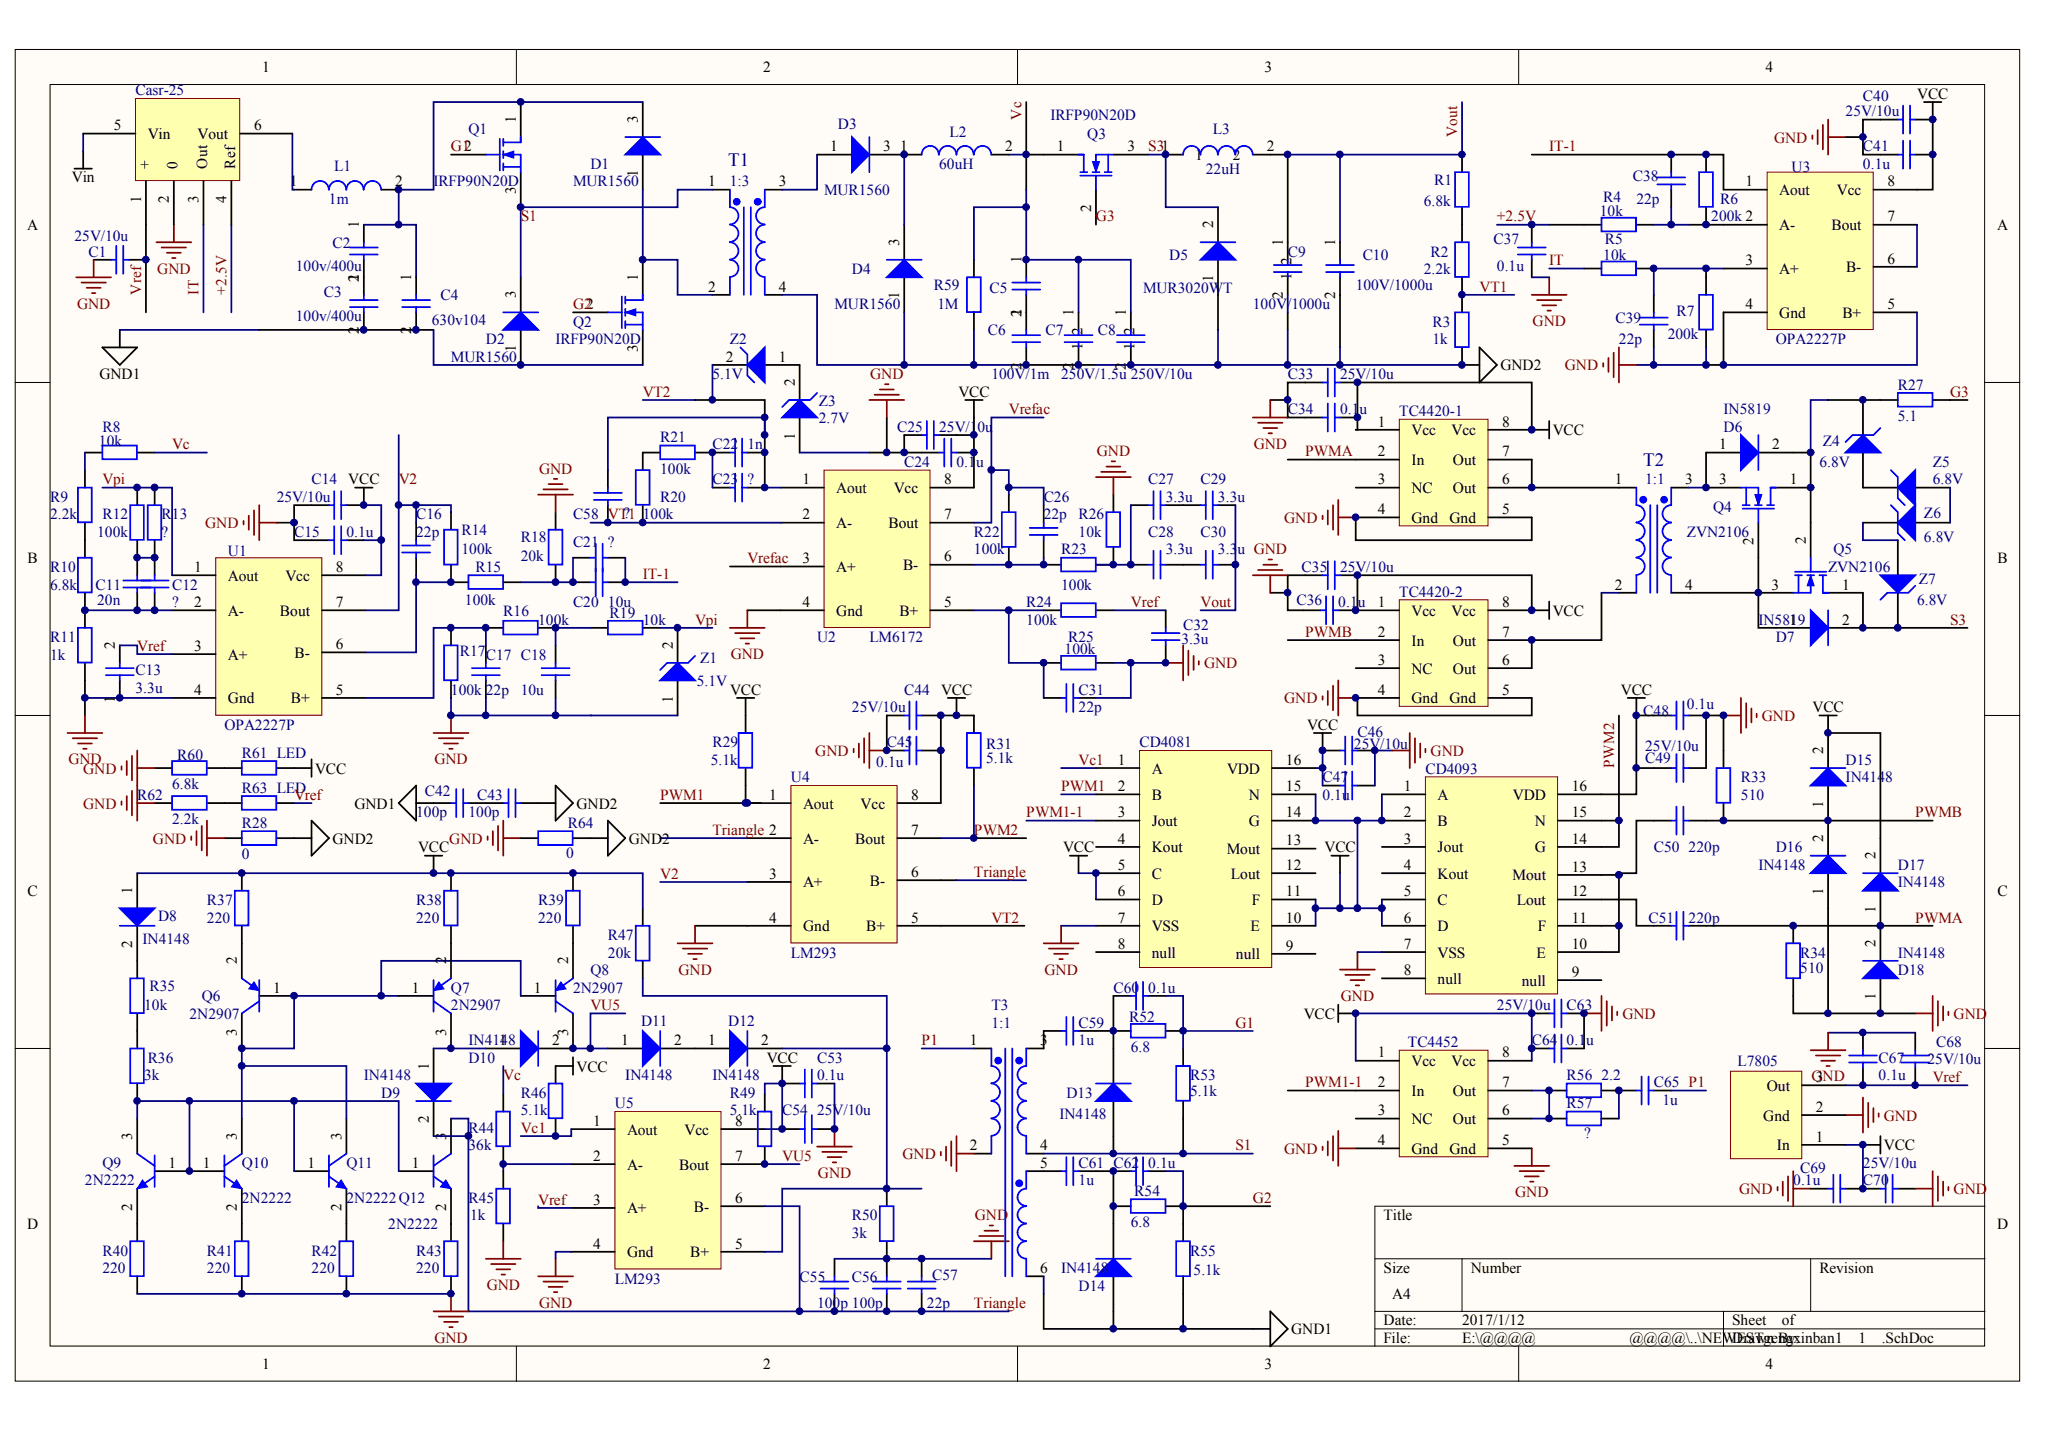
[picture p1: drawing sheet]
<svg xmlns="http://www.w3.org/2000/svg" width="289mm" height="202mm" viewBox="0 0 289 202" stroke-linecap="round" stroke-linejoin="round" font-family="sans-serif">
<defs><g id="words">
<g font-size="2.6" fill="#000080">
<text x="102.7" y="23.4">T1</text>
<text x="231.8" y="65.7">T2</text>
</g>
<g font-size="2.2">
<text x="37" y="10.2">1</text>
<text x="107.7" y="10.2">2</text>
<text x="178.4" y="10.2">3</text>
<text x="249.1" y="10.2">4</text>
<text x="72.8" y="17.4" transform="rotate(-90 72.8 17.4)">1</text>
<text x="90" y="17.4" transform="rotate(-90 90 17.4)">3</text>
<text x="270.5" y="13.9">VCC</text>
<text x="16.1" y="18.4">5</text>
<text x="20.8" y="19.6">Vin</text>
<text x="21.1" y="23.8" transform="rotate(-90 21.1 23.8)">+</text>
<text x="25.1" y="23.8" transform="rotate(-90 25.1 23.8)">0</text>
<text x="27.9" y="19.6">Vout</text>
<text x="33.2" y="23.8" transform="rotate(-90 33.2 23.8)">Ref</text>
<text x="35.8" y="18.4">6</text>
<text x="117.1" y="21.4">1</text>
<text x="124.6" y="21.4">3</text>
<text x="127" y="21.4">1</text>
<text x="141.8" y="21.4">2</text>
<text x="149.1" y="21.4">1</text>
<text x="159" y="21.4">3</text>
<text x="168.6" y="22.6">1</text>
<text x="173.9" y="22.6">2</text>
<text x="178.7" y="21.4">2</text>
<text x="10.1" y="25.7">Vin</text>
<text x="19.9" y="28.6" transform="rotate(-90 19.9 28.6)">1</text>
<text x="23.8" y="28.6" transform="rotate(-90 23.8 28.6)">2</text>
<text x="31.9" y="28.6" transform="rotate(-90 31.9 28.6)">4</text>
<text x="40.9" y="26.3">1</text>
<text x="55.8" y="26.3">2</text>
<text x="72.8" y="27.4" transform="rotate(-90 72.8 27.4)">3</text>
<text x="90" y="24.9" transform="rotate(-90 90 24.9)">1</text>
<text x="99.9" y="26.3">1</text>
<text x="109.9" y="26.3">3</text>
<text x="153.9" y="29.9" transform="rotate(-90 153.9 29.9)">2</text>
<text x="259.1" y="27.5">Vcc</text>
<text x="266.3" y="26.3">8</text>
<text x="3.8" y="32.4">A</text>
<text x="50.6" y="32.2" transform="rotate(-90 50.6 32.2)">1</text>
<text x="126.9" y="34.7" transform="rotate(-90 126.9 34.7)">3</text>
<text x="171.1" y="32.2" transform="rotate(-90 171.1 32.2)">2</text>
<text x="181" y="34.7" transform="rotate(-90 181 34.7)">1</text>
<text x="188.4" y="34.7" transform="rotate(-90 188.4 34.7)">1</text>
<text x="251" y="32.5">A-</text>
<text x="258.4" y="32.5">Bout</text>
<text x="266.3" y="31.2">7</text>
<text x="281.7" y="32.4">A</text>
<text x="50.6" y="39.8" transform="rotate(-90 50.6 39.8)">2</text>
<text x="50.6" y="39.6" transform="rotate(-90 50.6 39.6)">1</text>
<text x="58" y="39.6" transform="rotate(-90 58 39.6)">1</text>
<text x="90" y="39.6" transform="rotate(-90 90 39.6)">1</text>
<text x="99.9" y="41.1">2</text>
<text x="109.9" y="41.1">4</text>
<text x="144.1" y="37.1" transform="rotate(-90 144.1 37.1)">1</text>
<text x="171.1" y="39.8" transform="rotate(-90 171.1 39.8)">1</text>
<text x="182.2" y="39.5" transform="rotate(-90 182.2 39.5)">1</text>
<text x="182.2" y="37.4" transform="rotate(-90 182.2 37.4)">2</text>
<text x="246.2" y="37.4">3</text>
<text x="251" y="38.7">A+</text>
<text x="260.4" y="38.4">B-</text>
<text x="266.3" y="37.2">6</text>
<text x="50.6" y="47.2" transform="rotate(-90 50.6 47.2)">2</text>
<text x="58" y="47.2" transform="rotate(-90 58 47.2)">2</text>
<text x="72.8" y="42.1" transform="rotate(-90 72.8 42.1)">3</text>
<text x="126.9" y="42.2" transform="rotate(-90 126.9 42.2)">1</text>
<text x="144.1" y="44.7" transform="rotate(-90 144.1 44.7)">2</text>
<text x="144.1" y="44.6" transform="rotate(-90 144.1 44.6)">1</text>
<text x="151.5" y="44.6" transform="rotate(-90 151.5 44.6)">1</text>
<text x="152.7" y="47.3" transform="rotate(-90 152.7 47.3)">2</text>
<text x="158.8" y="44.6" transform="rotate(-90 158.8 44.6)">1</text>
<text x="160.1" y="47.3" transform="rotate(-90 160.1 47.3)">2</text>
<text x="181" y="42.2" transform="rotate(-90 181 42.2)">2</text>
<text x="188.4" y="42.2" transform="rotate(-90 188.4 42.2)">2</text>
<text x="246.2" y="43.6">4</text>
<text x="251" y="44.8">Gnd</text>
<text x="259.9" y="44.8">B+</text>
<text x="266.3" y="43.6">5</text>
<text x="14" y="53.4">GND1</text>
<text x="72.8" y="49.7" transform="rotate(-90 72.8 49.7)">1</text>
<text x="90" y="49.7" transform="rotate(-90 90 49.7)">3</text>
<text x="102.4" y="51">2</text>
<text x="109.9" y="51">1</text>
<text x="144.1" y="52.1" transform="rotate(-90 144.1 52.1)">2</text>
<text x="151.5" y="52.1" transform="rotate(-90 151.5 52.1)">2</text>
<text x="152.7" y="49.4" transform="rotate(-90 152.7 49.4)">1</text>
<text x="158.8" y="52.1" transform="rotate(-90 158.8 52.1)">2</text>
<text x="160.1" y="49.4" transform="rotate(-90 160.1 49.4)">1</text>
<text x="211.7" y="52.3">GND2</text>
<text x="112.1" y="54.4" transform="rotate(-90 112.1 54.4)">2</text>
<text x="135.2" y="56">VCC</text>
<text x="112.1" y="62" transform="rotate(-90 112.1 62)">1</text>
<text x="194.4" y="64.4">2</text>
<text x="199.1" y="65.6">In</text>
<text x="204.8" y="61.4">Vcc</text>
<text x="205" y="65.6">Out</text>
<text x="211.9" y="64.4">7</text>
<text x="211.9" y="60.2">8</text>
<text x="219" y="61.4">VCC</text>
<text x="242.6" y="63.4">1</text>
<text x="250" y="63.4">2</text>
<text x="49.1" y="68.3">VCC</text>
<text x="126.1" y="69.6">Vcc</text>
<text x="133.2" y="68.3">8</text>
<text x="194.4" y="68.3">3</text>
<text x="199.1" y="69.6">NC</text>
<text x="205" y="69.6">Out</text>
<text x="211.9" y="68.3">6</text>
<text x="227.8" y="68.3">1</text>
<text x="237.7" y="68.3">3</text>
<text x="242.6" y="68.3">3</text>
<text x="252.5" y="68.3">1</text>
<text x="113.2" y="73.3">2</text>
<text x="118" y="74.5">A-</text>
<text x="125.3" y="74.5">Bout</text>
<text x="133.2" y="73.3">7</text>
<text x="194.4" y="72.5">4</text>
<text x="199.1" y="73.8">Gnd</text>
<text x="204.5" y="73.8">Gnd</text>
<text x="211.9" y="72.5">5</text>
<text x="247.4" y="76.8" transform="rotate(-90 247.4 76.8)">2</text>
<text x="254.8" y="76.7" transform="rotate(-90 254.8 76.7)">2</text>
<text x="3.9" y="79.4">B</text>
<text x="40.3" y="81.9">Vcc</text>
<text x="47.4" y="80.7">8</text>
<text x="113.2" y="79.5">3</text>
<text x="118" y="80.7">A+</text>
<text x="127.4" y="80.4">B-</text>
<text x="133.2" y="79.2">6</text>
<text x="227.8" y="83.2">2</text>
<text x="237.7" y="83.2">4</text>
<text x="249.9" y="83.2">3</text>
<text x="259.9" y="83.2">1</text>
<text x="281.8" y="79.4">B</text>
<text x="27.4" y="85.6">2</text>
<text x="32.1" y="86.9">A-</text>
<text x="39.5" y="86.9">Bout</text>
<text x="47.4" y="85.6">7</text>
<text x="113.2" y="85.6">4</text>
<text x="118" y="86.9">Gnd</text>
<text x="126.9" y="86.9">B+</text>
<text x="133.2" y="85.6">5</text>
<text x="194.4" y="89.8">2</text>
<text x="204.8" y="86.9">Vcc</text>
<text x="211.9" y="89.8">7</text>
<text x="211.9" y="85.6">8</text>
<text x="219" y="86.9">VCC</text>
<text x="252.4" y="88.1">1</text>
<text x="259.9" y="88.1">2</text>
<text x="16.2" y="91.5" transform="rotate(-90 16.2 91.5)">2</text>
<text x="27.4" y="91.8">3</text>
<text x="32.1" y="93">A+</text>
<text x="41.6" y="92.8">B-</text>
<text x="47.4" y="91.6">6</text>
<text x="94.9" y="91.5" transform="rotate(-90 94.9 91.5)">2</text>
<text x="194.4" y="93.8">3</text>
<text x="199.1" y="91.1">In</text>
<text x="199.1" y="95">NC</text>
<text x="205" y="95">Out</text>
<text x="205" y="91.1">Out</text>
<text x="211.9" y="93.8">6</text>
<text x="16.2" y="99.1" transform="rotate(-90 16.2 99.1)">1</text>
<text x="27.4" y="98">4</text>
<text x="32.1" y="99.2">Gnd</text>
<text x="41" y="99.2">B+</text>
<text x="47.4" y="98">5</text>
<text x="94.9" y="99.1" transform="rotate(-90 94.9 99.1)">1</text>
<text x="103" y="98">VCC</text>
<text x="132.8" y="98">VCC</text>
<text x="194.4" y="98">4</text>
<text x="199.1" y="99.2">Gnd</text>
<text x="204.5" y="99.2">Gnd</text>
<text x="211.9" y="98">5</text>
<text x="228.7" y="98">VCC</text>
<text x="255.7" y="100.5">VCC</text>
<text x="181.4" y="107.9">16</text>
<text x="184.4" y="102.9">VCC</text>
<text x="257.2" y="106.4" transform="rotate(-90 257.2 106.4)">2</text>
<text x="44.4" y="109.1">VCC</text>
<text x="128.5" y="112.8">8</text>
<text x="157.7" y="111.6">2</text>
<text x="162.5" y="112.8">B</text>
<text x="173.1" y="109.1">VDD</text>
<text x="176.2" y="112.8">N</text>
<text x="181.4" y="111.6">15</text>
<text x="213.4" y="112.8">VDD</text>
<text x="221.8" y="111.6">16</text>
<text x="257.2" y="113.9" transform="rotate(-90 257.2 113.9)">1</text>
<text x="46.9" y="119">GND2</text>
<text x="50" y="114.1">GND1</text>
<text x="81.3" y="114.1">GND2</text>
<text x="88.7" y="119">GND2</text>
<text x="113.3" y="119">A-</text>
<text x="120.7" y="119">Bout</text>
<text x="121.4" y="114.1">Vcc</text>
<text x="128.5" y="117.8">7</text>
<text x="157.7" y="115.3">3</text>
<text x="157.7" y="119">4</text>
<text x="162.5" y="116.5">Jout</text>
<text x="176.2" y="116.5">G</text>
<text x="181.4" y="119.3">13</text>
<text x="181.4" y="115.3">14</text>
<text x="198" y="115.3">2</text>
<text x="198" y="119">3</text>
<text x="202.8" y="116.5">B</text>
<text x="216.5" y="116.5">N</text>
<text x="221.8" y="119">14</text>
<text x="221.8" y="115.3">15</text>
<text x="257.2" y="118.7" transform="rotate(-90 257.2 118.7)">2</text>
<text x="59" y="120.2">VCC</text>
<text x="108.5" y="124">3</text>
<text x="113.3" y="125.2">A+</text>
<text x="122.7" y="124.9">B-</text>
<text x="128.5" y="123.7">6</text>
<text x="150" y="120.2">VCC</text>
<text x="157.7" y="122.7">5</text>
<text x="162.5" y="120.2">Kout</text>
<text x="162.5" y="124">C</text>
<text x="173.1" y="120.5">Mout</text>
<text x="173.7" y="124">Lout</text>
<text x="181.4" y="122.7">12</text>
<text x="186.9" y="120.2">VCC</text>
<text x="198" y="122.7">4</text>
<text x="202.8" y="120.2">Jout</text>
<text x="202.8" y="124">Kout</text>
<text x="213.4" y="124.2">Mout</text>
<text x="216.5" y="120.2">G</text>
<text x="221.8" y="123">13</text>
<text x="264.6" y="121.2" transform="rotate(-90 264.6 121.2)">2</text>
<text x="3.9" y="126.4">C</text>
<text x="18.7" y="126.1" transform="rotate(-90 18.7 126.1)">1</text>
<text x="108.5" y="130.1">4</text>
<text x="113.3" y="131.4">Gnd</text>
<text x="122.2" y="131.4">B+</text>
<text x="128.5" y="130.1">5</text>
<text x="157.7" y="126.4">6</text>
<text x="157.7" y="130.1">7</text>
<text x="162.5" y="127.7">D</text>
<text x="162.5" y="131.4">VSS</text>
<text x="176.4" y="131.4">E</text>
<text x="176.6" y="127.7">F</text>
<text x="181.4" y="130.1">10</text>
<text x="181.4" y="126.4">11</text>
<text x="198" y="126.4">5</text>
<text x="198" y="130.1">6</text>
<text x="202.8" y="127.7">C</text>
<text x="202.8" y="131.4">D</text>
<text x="214" y="127.7">Lout</text>
<text x="216.9" y="131.4">F</text>
<text x="221.8" y="130.1">11</text>
<text x="221.8" y="126.4">12</text>
<text x="257.2" y="126.3" transform="rotate(-90 257.2 126.3)">1</text>
<text x="264.6" y="128.8" transform="rotate(-90 264.6 128.8)">1</text>
<text x="281.8" y="126.4">C</text>
<text x="18.7" y="133.7" transform="rotate(-90 18.7 133.7)">2</text>
<text x="33.4" y="136" transform="rotate(-90 33.4 136)">2</text>
<text x="62.9" y="136" transform="rotate(-90 62.9 136)">2</text>
<text x="80.1" y="136" transform="rotate(-90 80.1 136)">2</text>
<text x="157.7" y="133.8">8</text>
<text x="162.5" y="135.1">null</text>
<text x="174.4" y="135.3">null</text>
<text x="181.4" y="134.1">9</text>
<text x="198" y="133.8">7</text>
<text x="198" y="137.6">8</text>
<text x="202.8" y="135.1">VSS</text>
<text x="216.8" y="135.1">E</text>
<text x="221.8" y="133.8">10</text>
<text x="221.8" y="137.8">9</text>
<text x="264.6" y="133.6" transform="rotate(-90 264.6 133.6)">2</text>
<text x="38.5" y="140">1</text>
<text x="58.1" y="140">1</text>
<text x="75.3" y="140">1</text>
<text x="183.9" y="143.7">VCC</text>
<text x="202.8" y="138.8">null</text>
<text x="214.7" y="139">null</text>
<text x="264.6" y="141.1" transform="rotate(-90 264.6 141.1)">1</text>
<text x="33.4" y="146.1" transform="rotate(-90 33.4 146.1)">3</text>
<text x="62.9" y="146.1" transform="rotate(-90 62.9 146.1)">3</text>
<text x="70.4" y="147.4">1</text>
<text x="77.9" y="147.4">2</text>
<text x="80.1" y="146.1" transform="rotate(-90 80.1 146.1)">3</text>
<text x="87.6" y="147.4">1</text>
<text x="95.1" y="147.4">2</text>
<text x="99.9" y="147.4">1</text>
<text x="107.4" y="147.4">2</text>
<text x="108.2" y="149.9">VCC</text>
<text x="136.8" y="147.4">1</text>
<text x="146.7" y="147.4">3</text>
<text x="211.9" y="149.2">8</text>
<text x="60.5" y="150.9" transform="rotate(-90 60.5 150.9)">1</text>
<text x="81.3" y="151.1">VCC</text>
<text x="194.4" y="153.4">2</text>
<text x="199.1" y="154.6">In</text>
<text x="204.8" y="150.4">Vcc</text>
<text x="205" y="154.6">Out</text>
<text x="211.9" y="153.4">7</text>
<text x="249.2" y="153.9">Out</text>
<text x="256.2" y="152.6">3</text>
<text x="18.7" y="160.8" transform="rotate(-90 18.7 160.8)">3</text>
<text x="33.4" y="160.8" transform="rotate(-90 33.4 160.8)">3</text>
<text x="48.2" y="160.8" transform="rotate(-90 48.2 160.8)">3</text>
<text x="60.5" y="158.4" transform="rotate(-90 60.5 158.4)">2</text>
<text x="62.9" y="160.8" transform="rotate(-90 62.9 160.8)">3</text>
<text x="96.6" y="160">Vcc</text>
<text x="103.7" y="158.8">8</text>
<text x="194.4" y="157.3">3</text>
<text x="194.4" y="161.5">4</text>
<text x="199.1" y="158.6">NC</text>
<text x="205" y="158.6">Out</text>
<text x="211.9" y="161.5">5</text>
<text x="211.9" y="157.3">6</text>
<text x="248.8" y="158.1">Gnd</text>
<text x="256.2" y="156.8">2</text>
<text x="256.2" y="161">1</text>
<text x="23.8" y="164.7">1</text>
<text x="28.6" y="164.7">1</text>
<text x="43.4" y="164.7">1</text>
<text x="58.1" y="164.7">1</text>
<text x="83.7" y="163.8">2</text>
<text x="88.5" y="165">A-</text>
<text x="95.8" y="165">Bout</text>
<text x="103.7" y="163.8">7</text>
<text x="136.8" y="162.3">2</text>
<text x="146.7" y="162.3">4</text>
<text x="146.7" y="164.7">5</text>
<text x="199.1" y="162.8">Gnd</text>
<text x="204.5" y="162.8">Gnd</text>
<text x="250.7" y="162.3">In</text>
<text x="265.8" y="162.3">VCC</text>
<text x="3.8" y="173.3">D</text>
<text x="18.7" y="170.8" transform="rotate(-90 18.7 170.8)">2</text>
<text x="33.4" y="170.8" transform="rotate(-90 33.4 170.8)">2</text>
<text x="48.2" y="170.8" transform="rotate(-90 48.2 170.8)">2</text>
<text x="62.9" y="170.8" transform="rotate(-90 62.9 170.8)">2</text>
<text x="83.7" y="169.9">3</text>
<text x="88.5" y="171.2">A+</text>
<text x="97.9" y="170.9">B-</text>
<text x="103.7" y="169.7">6</text>
<text x="195.2" y="172.1">Title</text>
<text x="281.7" y="173.3">D</text>
<text x="83.7" y="176.1">4</text>
<text x="88.5" y="177.4">Gnd</text>
<text x="97.4" y="177.4">B+</text>
<text x="103.7" y="176.1">5</text>
<text x="146.7" y="179.6">6</text>
<text x="195.2" y="179.5">Size</text>
<text x="207.5" y="179.5">Number</text>
<text x="256.7" y="179.5">Revision</text>
<text x="196.4" y="183.2">A4</text>
<text x="182.2" y="188.2">GND1</text>
<text x="195.2" y="186.9">Date:</text>
<text x="195.2" y="189.4">File:</text>
<text x="206.3" y="186.9">2017/1/12</text>
<text x="206.3" y="189.4">E:\@@@@</text>
<text x="229.9" y="189.4">@@@@\..\NEWDrawn By:</text>
<text x="244.4" y="186.9">Sheet</text>
<text x="245" y="189.4">ESTgengxinban1</text>
<text x="251.4" y="186.9">of</text>
<text x="262.2" y="189.4">1</text>
<text x="265.5" y="189.4">.SchDoc</text>
<text x="37" y="193.2">1</text>
<text x="107.7" y="193.2">2</text>
<text x="178.4" y="193.2">3</text>
<text x="249.1" y="193.2">4</text>
</g>
<g font-size="2.2" fill="#000080">
<text x="19.1" y="13.4">Casr-25</text>
<text x="148.2" y="16.9">IRFP90N20D</text>
<text x="260.4" y="16.4">25V/10u</text>
<text x="262.8" y="14.2">C40</text>
<text x="66.1" y="18.9">Q1</text>
<text x="83.3" y="23.8">D1</text>
<text x="118.2" y="18.1">D3</text>
<text x="132.5" y="23.8">60uH</text>
<text x="134" y="19.4">L2</text>
<text x="153.4" y="19.6">Q3</text>
<text x="171.1" y="18.9">L3</text>
<text x="262.8" y="23.8">0.1u</text>
<text x="262.8" y="21.4">C41</text>
<text x="46.4" y="28.8">1m</text>
<text x="47.1" y="24.1">L1</text>
<text x="61.2" y="26.3">IRFP90N20D</text>
<text x="80.8" y="26.3">MUR1560</text>
<text x="103" y="26.3">1:3</text>
<text x="116.3" y="27.5">MUR1560</text>
<text x="170.1" y="24.6">22uH</text>
<text x="200.8" y="29">6.8k</text>
<text x="202.3" y="26">R1</text>
<text x="226.2" y="28.5">R4</text>
<text x="230.4" y="25.6">C38</text>
<text x="230.9" y="28.8">22p</text>
<text x="242.7" y="28.8">R6</text>
<text x="252.7" y="24.3">U3</text>
<text x="10.5" y="34">25V/10u</text>
<text x="46.9" y="34.9">C2</text>
<text x="210.7" y="34.5">C37</text>
<text x="225.7" y="30.5">10k</text>
<text x="226.4" y="34.5">R5</text>
<text x="241.4" y="31.2">200k 2</text>
<text x="12.5" y="36.2">C1</text>
<text x="41.7" y="38.2">100v/400u</text>
<text x="45.7" y="41.9">C3</text>
<text x="120.2" y="38.7">D4</text>
<text x="131.7" y="40.9">R59</text>
<text x="139.6" y="41.4">C5</text>
<text x="161.3" y="41.4">MUR3020WT</text>
<text x="164.9" y="36.7">D5</text>
<text x="181.7" y="36.2">C9</text>
<text x="191.3" y="40.9">100V/1000u</text>
<text x="192.2" y="36.7">C10</text>
<text x="200.8" y="38.7">2.2k</text>
<text x="201.8" y="36.2">R2</text>
<text x="211.2" y="38.2">0.1u</text>
<text x="226.2" y="36.7">10k</text>
<text x="41.7" y="45.3">100v/400u</text>
<text x="60.9" y="45.8">630v104</text>
<text x="62.1" y="42.4">C4</text>
<text x="80.8" y="46.1">Q2</text>
<text x="117.7" y="43.6">MUR1560</text>
<text x="132.2" y="43.6">1M</text>
<text x="139.4" y="47.3">C6</text>
<text x="147.5" y="47.3">C7</text>
<text x="154.9" y="47.3">C8</text>
<text x="176.7" y="43.6">100V/1000u</text>
<text x="202.1" y="46.1">R3</text>
<text x="227.9" y="45.6">C39</text>
<text x="235.3" y="47.8">200k</text>
<text x="236.5" y="44.6">R7</text>
<text x="63.6" y="51">MUR1560</text>
<text x="68.5" y="48.5">D2</text>
<text x="78.4" y="48.5">IRFP90N20D</text>
<text x="100.5" y="53.5">5.1V</text>
<text x="103" y="48.5">Z2</text>
<text x="139.9" y="53.5">100V/1m</text>
<text x="149.7" y="53.5">250V/1.5u 250V/10u</text>
<text x="181.7" y="53.5">C33</text>
<text x="189" y="53.5">25V/10u</text>
<text x="202.1" y="48.5">1k</text>
<text x="228.4" y="48.5">22p</text>
<text x="250.5" y="48.5">OPA2227P</text>
<text x="115.5" y="57.2">Z3</text>
<text x="115.5" y="59.7">2.7V</text>
<text x="181.7" y="58.4">C34</text>
<text x="189" y="58.4">0.1u</text>
<text x="197.4" y="58.7">TC4420-1</text>
<text x="243.1" y="58.4">IN5819</text>
<text x="267.7" y="59.4">5.1</text>
<text x="267.7" y="55">R27</text>
<text x="13.9" y="62.9">10k</text>
<text x="14.4" y="60.9">R8</text>
<text x="93.1" y="62.4">R21</text>
<text x="100.5" y="63.4">C22</text>
<text x="105.4" y="63.4">1n</text>
<text x="126.6" y="60.9">C25</text>
<text x="127.6" y="65.9">C24</text>
<text x="132.5" y="60.9">25V/1</text>
<text x="134.9" y="65.9">0.1u</text>
<text x="137.9" y="60.9">0u</text>
<text x="243.1" y="60.9">D6</text>
<text x="256.7" y="65.9">6.8V</text>
<text x="257.2" y="62.9">Z4</text>
<text x="272.7" y="65.9">Z5</text>
<text x="7.1" y="70.8">R9</text>
<text x="39" y="70.8">25V/10u</text>
<text x="44" y="68.3">C14</text>
<text x="93.1" y="66.8">100k</text>
<text x="93.1" y="70.8">R20</text>
<text x="100.5" y="68.3">C23</text>
<text x="105.4" y="68.3">?</text>
<text x="147.2" y="70.8">C26</text>
<text x="162" y="68.3">C27</text>
<text x="164.5" y="70.8">3.3u</text>
<text x="169.4" y="68.3">C29</text>
<text x="171.8" y="70.8">3.3u</text>
<text x="232.1" y="68.3">1:1</text>
<text x="272.7" y="68.3">6.8V</text>
<text x="7.1" y="73.3">2.2k</text>
<text x="13.7" y="75.7">100k</text>
<text x="14.4" y="73.3">R12</text>
<text x="22.8" y="75.7">?</text>
<text x="22.8" y="73.3">R13</text>
<text x="41.5" y="75.7">C15</text>
<text x="48.9" y="75.7">0.1u</text>
<text x="58.7" y="73.3">C16</text>
<text x="58.7" y="75.7">22p</text>
<text x="65.1" y="75.5">R14</text>
<text x="73.5" y="76.5">R18</text>
<text x="80.8" y="77.2">C21</text>
<text x="80.8" y="73.3">C58 VT1</text>
<text x="85.8" y="77.2">?</text>
<text x="88" y="73">?</text>
<text x="90.7" y="73.3">100k</text>
<text x="137.4" y="75.7">R22</text>
<text x="147.2" y="73.3">22p</text>
<text x="152.2" y="75.7">10k</text>
<text x="152.2" y="73.3">R26</text>
<text x="162" y="75.7">C28</text>
<text x="169.4" y="75.7">C30</text>
<text x="238" y="75.7">ZVN2106</text>
<text x="241.7" y="72.3">Q4</text>
<text x="271.4" y="73">Z6</text>
<text x="271.4" y="76.5">6.8V</text>
<text x="7.1" y="83.2">6.8k</text>
<text x="7.1" y="80.7">R10</text>
<text x="13.5" y="83.2">C11</text>
<text x="24.3" y="83.2">C12</text>
<text x="32.1" y="78.5">U1</text>
<text x="65.1" y="78.2">100k</text>
<text x="67.1" y="80.7">R15</text>
<text x="73.5" y="79.2">20k</text>
<text x="137.4" y="78.2">100k</text>
<text x="149.7" y="78.2">R23</text>
<text x="149.7" y="83.2">100k</text>
<text x="164.5" y="78.2">3.3u</text>
<text x="171.8" y="78.2">3.3u GND</text>
<text x="183.6" y="80.7">C35</text>
<text x="189" y="80.7">25V/10u</text>
<text x="257.9" y="80.7">ZVN2106</text>
<text x="258.6" y="78.2">Q5</text>
<text x="270.7" y="82.4">Z7</text>
<text x="13.7" y="85.4">20n</text>
<text x="24.3" y="85.6">?</text>
<text x="65.6" y="85.4">100k</text>
<text x="71" y="86.9">R16</text>
<text x="75.9" y="88.1">100k</text>
<text x="80.8" y="85.6">C20</text>
<text x="85.8" y="85.6">10u</text>
<text x="86" y="87.1">R19</text>
<text x="90.7" y="88.1">10k</text>
<text x="144.8" y="85.6">R24</text>
<text x="144.8" y="88.1">100k</text>
<text x="166.9" y="88.8">C32</text>
<text x="182.9" y="85.4">C36</text>
<text x="188.8" y="85.6">0.1u</text>
<text x="197.4" y="84.1">TC4420-2</text>
<text x="248.1" y="88.1">IN5819</text>
<text x="270.4" y="85.4">6.8V</text>
<text x="7.1" y="93">1k</text>
<text x="7.1" y="90.6">R11</text>
<text x="19.1" y="95.3">C13</text>
<text x="64.9" y="92.6">R17C17 C18</text>
<text x="98.8" y="93.5">Z1</text>
<text x="115.3" y="90.6">U2</text>
<text x="122.6" y="90.6">LM6172</text>
<text x="150.2" y="92.3">100k</text>
<text x="150.7" y="90.6">R25</text>
<text x="166.7" y="90.8">3.3u</text>
<text x="250.5" y="90.6">D7</text>
<text x="19.1" y="97.7">3.3u</text>
<text x="63.6" y="98">100k 22p</text>
<text x="73.5" y="98">10u</text>
<text x="98.3" y="96.8">5.1V</text>
<text x="120.2" y="100.5">25V/10u</text>
<text x="127.6" y="98">C44</text>
<text x="152.2" y="98">C31</text>
<text x="152.2" y="100.5">22p</text>
<text x="231.8" y="101">C48</text>
<text x="238" y="100">0.1u</text>
<text x="25" y="107.1">R60</text>
<text x="31.7" y="102.9">OPA2227P</text>
<text x="34.1" y="106.9">R61 LED</text>
<text x="100.3" y="107.9">5.1k</text>
<text x="100.5" y="105.4">R29</text>
<text x="125.1" y="105.4">C45</text>
<text x="139.1" y="107.6">5.1k</text>
<text x="139.1" y="105.7">R31</text>
<text x="160.8" y="105.4">CD4081</text>
<text x="191" y="105.7">25V/10u</text>
<text x="191.5" y="103.9">C46</text>
<text x="232.1" y="105.9">25V/10u</text>
<text x="232.1" y="107.6">C49</text>
<text x="260.4" y="107.9">D15</text>
<text x="19.4" y="112.8">R62</text>
<text x="24.3" y="111.3">6.8k</text>
<text x="34.1" y="111.8">R63 LED</text>
<text x="59.9" y="112.3">C42</text>
<text x="67.3" y="112.8">C43</text>
<text x="111.6" y="110.4">U4</text>
<text x="123.6" y="108.1">0.1u</text>
<text x="186.6" y="112.8">0.1u</text>
<text x="186.6" y="110.4">C47</text>
<text x="201.1" y="109.1">CD4093</text>
<text x="245.6" y="112.8">510</text>
<text x="245.6" y="110.4">R33</text>
<text x="260.4" y="110.4">IN4148</text>
<text x="24.3" y="116.3">2.2k</text>
<text x="34.1" y="116.8">R28</text>
<text x="58.7" y="115.3">100p</text>
<text x="66.1" y="115.3">100p</text>
<text x="80.1" y="116.8">R64</text>
<text x="34.1" y="121.2">0</text>
<text x="79.9" y="121">0</text>
<text x="233.3" y="120.2">C50</text>
<text x="238.2" y="120.2">220p</text>
<text x="248.1" y="122.7">IN4148</text>
<text x="250.5" y="120.2">D16</text>
<text x="267.7" y="122.7">D17</text>
<text x="267.7" y="125.2">IN4148</text>
<text x="22.3" y="129.9">D8</text>
<text x="29.2" y="130.1">220</text>
<text x="29.2" y="127.7">R37</text>
<text x="58.7" y="130.1">220</text>
<text x="58.7" y="127.7">R38</text>
<text x="75.9" y="130.1">220</text>
<text x="75.9" y="127.7">R39</text>
<text x="232.6" y="130.1">C51</text>
<text x="238.2" y="130.1">220p</text>
<text x="20.1" y="133.1">IN4148</text>
<text x="83.3" y="137.6">Q8</text>
<text x="85.8" y="135.1">20k</text>
<text x="85.8" y="132.6">R47</text>
<text x="111.6" y="135.1">LM293</text>
<text x="254" y="137.3">510</text>
<text x="254" y="135.1">R34</text>
<text x="267.7" y="137.6">D18</text>
<text x="267.7" y="135.1">IN4148</text>
<text x="20.3" y="142.5">10k</text>
<text x="21.1" y="139.8">R35</text>
<text x="26.7" y="143.7">2N2907</text>
<text x="28.5" y="141.3">Q6</text>
<text x="63.6" y="140">Q7</text>
<text x="63.6" y="142.5">2N2907</text>
<text x="80.8" y="140">2N2907</text>
<text x="139.9" y="142.5">T3</text>
<text x="157.1" y="140">C60</text>
<text x="162" y="140">0.1u</text>
<text x="211.2" y="142.5">25V/10u</text>
<text x="221" y="142.5">C63</text>
<text x="20.8" y="149.9">R36</text>
<text x="66.1" y="149.9">D10</text>
<text x="66.1" y="147.4">IN4148</text>
<text x="90.4" y="144.7">D11</text>
<text x="102.7" y="144.7">D12</text>
<text x="115.3" y="149.9">C53</text>
<text x="139.9" y="145">1:1</text>
<text x="152.2" y="147.4">1u</text>
<text x="152.2" y="145">C59</text>
<text x="159.3" y="144.2">R52</text>
<text x="159.5" y="148.4">6.8</text>
<text x="198.6" y="147.7">TC4452</text>
<text x="216.1" y="147.4">C64</text>
<text x="221" y="147.4">0.1u</text>
<text x="265" y="149.9">C67</text>
<text x="273.2" y="147.7">C68</text>
<text x="20.3" y="152.4">3k</text>
<text x="51.3" y="152.4">IN4148</text>
<text x="53.8" y="154.9">D9</text>
<text x="73.5" y="154.9">R46</text>
<text x="88.2" y="152.4">IN4148</text>
<text x="100.5" y="152.4">IN4148</text>
<text x="103" y="154.9">R49</text>
<text x="115.3" y="152.4">0.1u</text>
<text x="150.4" y="154.9">D13</text>
<text x="167.9" y="154.6">5.1k</text>
<text x="167.9" y="152.4">R53</text>
<text x="221" y="152.4">R56</text>
<text x="225.9" y="152.4">2.2</text>
<text x="233.3" y="153.4">C65 P1</text>
<text x="234.5" y="155.8">1u</text>
<text x="245.1" y="150.4">L7805</text>
<text x="265" y="152.4">0.1u</text>
<text x="271.9" y="150.2">25V/10u</text>
<text x="66.1" y="159.8">R44</text>
<text x="73.5" y="157.3">5.1k</text>
<text x="86.7" y="156.3">U5</text>
<text x="103" y="157.3">5.1k</text>
<text x="110.4" y="157.3">C54</text>
<text x="115.3" y="157.3">25V/10u</text>
<text x="149.5" y="157.8">IN4148</text>
<text x="221" y="156.3">R57</text>
<text x="223.5" y="160.5">?</text>
<text x="12" y="167.2">2N2222</text>
<text x="14.4" y="164.7">Q9</text>
<text x="34.1" y="164.7">Q10</text>
<text x="48.9" y="164.7">Q11</text>
<text x="66.1" y="162.3">36k</text>
<text x="152.2" y="167.2">1u</text>
<text x="152.2" y="164.7">C61 C62</text>
<text x="162" y="164.7">0.1u</text>
<text x="253" y="167.2">0.1u</text>
<text x="254" y="165.5">C69</text>
<text x="262.8" y="164.7">25V/10u</text>
<text x="262.8" y="167.2">C70</text>
<text x="34.1" y="169.7">2N2222</text>
<text x="48.9" y="169.7">2N2222Q12</text>
<text x="54.8" y="173.4">2N2222</text>
<text x="66.1" y="169.7">R45</text>
<text x="66.3" y="172.2">1k</text>
<text x="120.2" y="172.2">R50</text>
<text x="159.5" y="173.2">6.8</text>
<text x="160" y="168.7">R54</text>
<text x="14.4" y="179.6">220</text>
<text x="14.4" y="177.1">R40</text>
<text x="29.2" y="179.6">220</text>
<text x="29.2" y="177.1">R41</text>
<text x="44" y="179.6">220</text>
<text x="44" y="177.1">R42</text>
<text x="58.7" y="179.6">220</text>
<text x="58.7" y="177.1">R43</text>
<text x="120.2" y="174.6">3k</text>
<text x="149.7" y="179.6">IN4148</text>
<text x="167.9" y="177.1">R55</text>
<text x="168.4" y="179.8">5.1k</text>
<text x="86.7" y="181.1">LM293</text>
<text x="112.8" y="180.8">C55</text>
<text x="115.3" y="184.5">100p 100p</text>
<text x="120.2" y="180.8">C56</text>
<text x="130.8" y="184.5">22p</text>
<text x="131.5" y="180.6">C57</text>
<text x="152.2" y="182.1">D14</text>
</g>
<g font-size="2.2" fill="#800000">
<text x="144.1" y="16.9" transform="rotate(-90 144.1 16.9)">Vc</text>
<text x="63.6" y="21.4">G12</text>
<text x="162" y="21.4">S31</text>
<text x="205.6" y="19.3" transform="rotate(-90 205.6 19.3)">Vout</text>
<text x="218.6" y="21.4">IT-1</text>
<text x="250.3" y="20.1">GND</text>
<text x="73.5" y="31.2">S1</text>
<text x="154.6" y="31.2">G3</text>
<text x="211.2" y="31.2">+2.5V</text>
<text x="19.9" y="41.6" transform="rotate(-90 19.9 41.6)">Vref</text>
<text x="22.2" y="38.6">GND</text>
<text x="28" y="41.6" transform="rotate(-90 28 41.6)">IT</text>
<text x="31.9" y="41.6" transform="rotate(-90 31.9 41.6)">+2.5V</text>
<text x="208.7" y="41.1">VT1</text>
<text x="218.6" y="37.4">IT</text>
<text x="10.9" y="43.5">GND</text>
<text x="80.8" y="43.6">G22</text>
<text x="216.2" y="46">GND</text>
<text x="122.8" y="53.5">GND</text>
<text x="220.8" y="52.3">GND</text>
<text x="90.7" y="56">VT2</text>
<text x="142.3" y="58.4">Vrefac</text>
<text x="275.1" y="56">G3</text>
<text x="24.3" y="63.4">Vc</text>
<text x="154.7" y="64.4">GND</text>
<text x="176.9" y="63.3">GND</text>
<text x="184.1" y="64.4">PWMA</text>
<text x="14.4" y="68.3">Vpi</text>
<text x="56.2" y="68.3">V2</text>
<text x="76" y="66.8">GND</text>
<text x="29" y="74.5">GND</text>
<text x="181.2" y="73.8">GND</text>
<text x="90.7" y="81.7">IT-1</text>
<text x="105.4" y="79.5">Vrefac</text>
<text x="98.1" y="88.1">Vpi</text>
<text x="159.5" y="85.6">Vref</text>
<text x="169.4" y="85.6">Vout</text>
<text x="184.1" y="89.8">PWMB</text>
<text x="275.1" y="88.1">S3</text>
<text x="19.4" y="91.8">Vref</text>
<text x="103.1" y="93">GND</text>
<text x="169.9" y="94.3">GND</text>
<text x="181.2" y="99.2">GND</text>
<text x="248.6" y="101.7">GND</text>
<text x="9.6" y="107.8">GND</text>
<text x="61.3" y="107.8">GND</text>
<text x="115" y="106.6">GND</text>
<text x="152.2" y="107.9">Vc1</text>
<text x="201.8" y="106.6">GND</text>
<text x="11.7" y="109.1">GND</text>
<text x="41.5" y="112.8">Vref</text>
<text x="93.1" y="112.8">PWM1</text>
<text x="149.7" y="111.6">PWM1</text>
<text x="227.7" y="108.3" transform="rotate(-90 227.7 108.3)">PWM2</text>
<text x="11.7" y="114.1">GND</text>
<text x="21.6" y="119">GND</text>
<text x="63.4" y="119">GND</text>
<text x="100.5" y="117.8">Triangle 2</text>
<text x="137.4" y="117.8">PWM2</text>
<text x="144.8" y="115.3">PWM1-1</text>
<text x="270.2" y="115.3">PWMB</text>
<text x="93.1" y="124">V2</text>
<text x="137.4" y="123.7">Triangle</text>
<text x="139.9" y="130.1">VT2</text>
<text x="270.2" y="130.1">PWMA</text>
<text x="95.7" y="137.5">GND</text>
<text x="147.4" y="137.5">GND</text>
<text x="83.3" y="142.5">VU5</text>
<text x="189.2" y="141.2">GND</text>
<text x="228.9" y="143.7">GND</text>
<text x="275.6" y="143.7">GND</text>
<text x="130" y="147.4">P1</text>
<text x="174.3" y="145">G1</text>
<text x="71" y="152.4">Vc</text>
<text x="184.1" y="153.4">PWM1-1</text>
<text x="255.6" y="152.6">GND</text>
<text x="272.7" y="152.6">Vref</text>
<text x="73.5" y="159.8">Vc1</text>
<text x="265.8" y="158.1">GND</text>
<text x="110.4" y="163.8">VU5</text>
<text x="115.4" y="166.2">GND</text>
<text x="127.3" y="163.5">GND</text>
<text x="174.3" y="162.3">S1</text>
<text x="181.2" y="162.8">GND</text>
<text x="75.9" y="169.9">Vref</text>
<text x="137.5" y="172.2">GND</text>
<text x="176.7" y="169.7">G2</text>
<text x="213.8" y="168.9">GND</text>
<text x="245.4" y="168.5">GND</text>
<text x="275.6" y="168.5">GND</text>
<text x="68.7" y="182">GND</text>
<text x="76" y="184.5">GND</text>
<text x="137.4" y="184.5">Triangle</text>
<text x="61.3" y="189.4">GND</text>
</g>
<g font-size="2.2" fill="#080d02">
<text x="29.2" y="23.8" transform="rotate(-90 29.2 23.8)">Out</text>
<text x="28" y="28.6" transform="rotate(-90 28 28.6)">3</text>
<text x="246.2" y="26.3">1</text>
<text x="251" y="27.5">Aout</text>
<text x="194.4" y="60.2">1</text>
<text x="199.1" y="61.4">Vcc</text>
<text x="113.2" y="68.3">1</text>
<text x="118" y="69.6">Aout</text>
<text x="27.4" y="80.7">1</text>
<text x="32.1" y="81.9">Aout</text>
<text x="194.4" y="85.6">1</text>
<text x="199.1" y="86.9">Vcc</text>
<text x="157.7" y="107.9">1</text>
<text x="108.5" y="112.8">1</text>
<text x="162.5" y="109.1">A</text>
<text x="198" y="111.6">1</text>
<text x="202.8" y="112.8">A</text>
<text x="113.3" y="114.1">Aout</text>
<text x="194.4" y="149.2">1</text>
<text x="199.1" y="150.4">Vcc</text>
<text x="83.7" y="158.8">1</text>
<text x="88.5" y="160">Aout</text>
</g>
</g></defs>
<g fill="#fffcf8" stroke="#000" stroke-width=".14">
<path d="M2.1 7h282.8v187.8h-282.8z"/>
<path d="M7.1 11.9h272.9v178h-272.9z"/>
</g>
<g fill="none" stroke="#000" stroke-width=".14">
<path d="M72.8 7v4.9M143.5 7v4.9M214.3 7v4.9M2.1 54h5M280 54h5M2.1 100.9h5M280 100.9h5M2.1 147.9h5M280 147.9h5M194 177.6h86M206.3 177.6v7.4M255.4 177.6v7.4"/>
<path d="M280 170.2h-86v19.7M72.8 189.9v5M143.5 189.9v5M194 185h86M194 187.5h86M214.3 189.9v5M243.1 185v4.9"/>
</g>
<g fill="none" stroke="#000" stroke-width=".25">
<path d="M144.8 14.4v7.4M10.5 23.8h2.5M11.7 21.3v2.5M41.5 26.8h2.5M53.8 26.8h2.4M115.3 21.8h4.9M122.6 21.8h5M147.2 21.8h-2.4v5M206.3 21.8v2.5M206.3 29.2v2.5M14.4 49h5l-2.5 2.5zM16.9 46.5v2.5"/>
<path d="M144.8 51.5h9.8M189 41.6v7.4M206.3 41.6v2.5M206.3 49v2.5M44 71.3h2.4M44 76.2h2.4M48.9 71.3h2.4M48.9 76.2h2.4"/>
</g>
<g fill="none" stroke="#00f" stroke-width=".25">
<path d="M122.6 19.3v5M46.4 26.8a1.22 1.22 0 0 0-1.2-1.3 1.22 1.22 0 0 0-1.2 1.3M48.8 26.8a1.22 1.22 0 0 0-1.2-1.3 1.22 1.22 0 0 0-1.2 1.3M51.3 26.8a1.21 1.21 0 0 0-1.2-1.3 1.21 1.21 0 0 0-1.2 1.3M53.8 26.8a1.22 1.22 0 0 0-1.3-1.3 1.22 1.22 0 0 0-1.2 1.3M205.3 24.3h1.9v4.9h-1.9zM205.3 44.1h1.9v4.9h-1.9zM46.4 71.3h.7M46.4 76.2h.7M47.1 69.3v3.9M47.1 74.2v4M48.1 69.3v3.9"/>
<path d="M48.1 74.2v4M48.1 71.3h.8M48.1 76.2h.8"/>
</g>
<path d="M120.2 19.3l2.4 2.5-2.4 2.5z" fill="#00f" stroke="#00f" stroke-width=".25"/>
<path d="M16.9 46.5h19.7" fill="none" stroke="#000080" stroke-width=".25"/>
<path d="M30.4 78.7h15v22.2h-15z" fill="#ffffb0" stroke="#800000" stroke-width=".14"/>
<path d="M24.3 81.1h6.1" fill="none" stroke="#080d02" stroke-width=".25"/>
<g fill="none" stroke="#000" stroke-width=".25">
<path d="M36.6 46.5h24.6M12 63.8h2.4M19.4 63.8h2.4M19.4 68.8v2.5M19.4 76.2v4.9M39 73.7h2.5M44 71.3h-2.5v4.9h2.5M50.1 68.8h2.5M51.3 68.8v2.5M63.6 79.7v2.4h2.5M63.6 72.2v2.5M12 86.1v2.5"/>
<path d="M12 93.5v7.4M19.4 83.6v2.5M24.3 86.1h6.1M24.3 92.3h6.1M24.3 98.5h6.1M45.4 86.1h6.2M45.4 98.5h6.2M45.4 92h6.2M45.4 81.1h6.2M63.6 88.6v2.4M63.6 96v2.5M68.5 88.6h2.5"/>
<path d="M71 82.1h2.5M75.9 88.6h2.5M78.4 91v2.5M78.4 96v2.5M83.3 88.6h2.5M90.7 88.6h2.4M19.4 123.2v4.9M19.4 130.6v7.4M34.1 123.2v2.4M34.1 130.6v7.4M63.6 123.2v2.4M63.6 130.6v2.5"/>
<path d="M80.8 123.2v2.4M80.8 130.6v7.4M90.7 128.1v2.5M90.7 135.5v2.5M19.4 143v4.9M19.4 152.8v2.5M19.4 157.8v4.9M34.1 143v4.9M34.1 157.8v4.9M36.6 140.5h4.9M48.9 157.8v4.9M61.2 147.9v4.9"/>
<path d="M61.2 155.3v5M63.6 157.8v4.9M68.5 147.9h5M73.5 140.5h4.9M80.8 143v4.9h-4.9M85.8 147.9h4.9M93.1 147.9h9.9M105.4 147.9h5M19.4 167.7v7.4M21.8 165.2h9.9M34.1 167.7v7.4M41.5 165.2h4.9"/>
<path d="M48.9 167.7v7.4M56.2 165.2h5M63.6 167.7v7.4M125.1 167.7v2.5M125.1 175.1v2.5M19.4 180v2.5M34.1 180v2.5M48.9 180v2.5M63.6 180v2.5"/>
</g>
<g fill="none" stroke="#00f" stroke-width=".25">
<path d="M14.4 62.9h4.9v1.9h-4.9zM18.4 71.3h1.9v4.9h-1.9zM62.6 74.7h2v4.9h-2zM11 88.6h1.9v4.9h-1.9zM17.4 81.9h3.9M17.4 82.9h3.9M19.4 81.1v.8M19.4 82.9v.7M62.6 91h2v5h-2zM66.1 81.1h4.9v2h-4.9zM71 87.6h4.9v1.9h-4.9zM76.4 94.3h3.9"/>
<path d="M76.4 95.2h3.9M78.4 93.5v.8M78.4 95.2v.8M85.8 87.6h4.9v1.9h-4.9zM16.9 130.6h4.9M18.4 138h1.9v4.9h-1.9zM33.1 125.6h1.9v4.9h-1.9zM34.1 138l1.7 1.2M36.6 138.3v4.4M62.6 125.6h2v4.9h-2zM78.4 138.3v4.4M79.9 125.6h1.9v4.9h-1.9z"/>
<path d="M80.8 138l-1.7 1.2M89.7 130.6h1.9v4.9h-1.9zM18.4 147.9h1.9v4.9h-1.9zM36.6 141.2l-2.5 1.8M58.7 155.3h4.9M75.9 145.4v5M78.4 141.2l2.4 1.8M93.1 145.4v5M105.4 145.4v5M18.4 175.1h1.9v4.9h-1.9zM19.4 162.7l2.4 1.8M21.8 165.9l-2.4 1.8"/>
<path d="M21.8 163v4.4M31.7 165.9l2.4 1.8M31.7 163v4.4M33.1 175.1h1.9v4.9h-1.9zM34.1 162.7l-2.4 1.8M46.4 165.9l2.5 1.8M46.4 163v4.4M47.9 175.1h1.9v4.9h-1.9zM48.9 162.7l-2.5 1.8M61.2 165.9l2.4 1.8M61.2 163v4.4M62.6 175.1h2v4.9h-2z"/>
<path d="M63.6 162.7l-2.4 1.8M124.1 170.2h2v4.9h-2z"/>
</g>
<g fill="none" stroke="#000080" stroke-width=".25">
<path d="M142.3 21.8h2.5M189 49v2.5M206.3 41.6h7.3M14.4 68.8h9.9v12.3M12 86.1h12.3M12 98.5h12.3M83.3 88.6h-4.9v2.4M26.7 155.3h-7.3v2.5M34.1 150.4h14.8v7.4M41.5 155.3h14.7v9.9M53.8 140.5v-5h19.7v5M56.2 140.5h-14.7v7.4h-7.4v9.9"/>
<path d="M26.7 165.2v-9.9h14.8v9.9M19.4 182.5h44.2"/>
</g>
<g fill="#00f" stroke="#00f" stroke-width=".25">
<path d="M16.9 128.1h4.9l-2.4 2.5z"/>
<path d="M73.5 145.4l2.4 2.5-2.4 2.5z"/>
<path d="M58.7 152.8h4.9l-2.4 2.5z"/>
<path d="M90.7 145.4l2.4 2.5-2.4 2.5z"/>
<path d="M103 145.4l2.4 2.5-2.4 2.5z"/>
</g>
<g fill="#00f" stroke="#00f" stroke-width=".14">
<path d="M35.8 138.5l.8 1.2-1.5-.2z"/>
<path d="M33.4 166.4l.7 1.3-1.5-.3z"/>
<path d="M20.1 166.4l.7 1-1.4 .3z"/>
<path d="M48.1 166.4l.8 1.3-1.5-.3z"/>
<path d="M62.9 166.4l.7 1.3-1.5-.3z"/>
<path d="M79.1 138.5l.8 1-1.5 .2z"/>
</g>
<path d="M86.7 156.8h15v22.2h-15z" fill="#ffffb0" stroke="#800000" stroke-width=".14"/>
<path d="M80.6 159.3h6.1" fill="none" stroke="#080d02" stroke-width=".25"/>
<g fill="none" stroke="#000" stroke-width=".25">
<path d="M73.5 14.4v4.9M90.7 14.4v4.9M63.6 21.8h4.9M73.5 24.3v4.9M73.5 39.1v5M90.7 21.8v5M90.7 36.6v5M100.5 26.8h2.5M107.9 26.8h2.5M127.6 21.8h2.4M127.6 31.7v4.9M127.6 39.1v5"/>
<path d="M139.9 21.8h2.4M147.2 21.8h5M154.6 26.8v4.9M157.1 21.8h4.9M164.5 21.8h2.4M171.8 29.2v5M171.8 36.6v9.9M176.7 21.8h5v14.8M181.7 39.1v2.5M73.5 46.5v5M80.8 44.1h5M90.7 46.5v5"/>
<path d="M100.5 41.6h2.5M107.9 41.6h2.5M181.7 44.1v2.4M218.6 59.4v2.5M265.3 56.4h2.4M272.7 56.4h4.9M181.7 64.8h9.6M216.1 64.8v4h12.3M216.1 60.6h2.5M240.7 68.8h4.9M240.7 63.8h4.9M248.1 63.8h7.3v14.9"/>
<path d="M248.1 73.7v9.9h4.9M250.5 68.8h4.9M181.7 90.3h9.6M216.1 86.1h2.5M218.6 84.9v2.4M229.6 98.5h2.5M230.9 98.5v2.4M238.2 83.6h9.9v5h7.3M257.9 83.6h4.9v5h14.8M257.9 88.6h4.9M225.9 115.8h2.5M228.4 100.9v18.6h-2.5"/>
<path d="M230.9 108.3h4.9M235.8 100.9h-4.9v11.2h-5M235.8 115.8h-4.9v7.4h-2.5v.2h-2.5M238.2 108.3h2.5v-7.4h2.4v7.4M238.2 115.8h34.5M238.2 100.9h2.5M243.1 113.3v2.5M256.7 100.9h2.4M257.9 103.4h7.4v19.8M257.9 100.9v7.4M257.9 110.8v9.9M59.9 120.7h2.5"/>
<path d="M61.2 120.7v2.5M225.9 126.9h5v3.7h4.9M225.9 130.6h2.5M228.4 123.4v10.9h-2.5M238.2 130.6h34.5M253 138v5h4.9M253 130.6v2.5M257.9 123.2v19.8h12.3M265.3 125.6v9.9M265.3 138v5M101.7 159.3h6.2M110.4 159.3h2.4"/>
<path d="M110.4 152.8h2.4M115.3 159.3h2.4M115.3 152.8h2.4M80.6 164.2h6.1M80.6 170.4h6.1M80.6 176.6h6.1M101.7 164.2h6.2M101.7 176.6h6.2M101.7 170.2h6.2M125.1 177.6v2.4M130 177.6v2.4M125.1 182.5v2.5"/>
<path d="M130 182.5v2.5"/>
</g>
<g fill="none" stroke="#00f" stroke-width=".25">
<path d="M70.5 19.6v4.4M71 19.6v1M73.5 19.3v.8h-2.5M88.2 19.3h4.9M68.5 21.8h2M71 21.8h2.5v2.5M71 23.5h2.5M71 21.3v1M71 23v1M103 26.8v2.4a1.21 1.21 0 0 1 1.2 1.2 1.21 1.21 0 0 1-1.2 1.3M103 31.7a1.21 1.21 0 0 1 1.2 1.2 1.21 1.21 0 0 1-1.2 1.2M103 34.2a1.21 1.21 0 0 1 1.2 1.2 1.21 1.21 0 0 1-1.2 1.2"/>
<path d="M103 36.6a1.21 1.21 0 0 1 1.2 1.3 1.21 1.21 0 0 1-1.2 1.2M103 39.1v2.5M104.9 29.2v12.4M105.9 29.2v12.4M107.9 26.8v2.4a1.21 1.21 0 0 0-1.2 1.2 1.21 1.21 0 0 0 1.2 1.3M107.9 31.7a1.21 1.21 0 0 0-1.2 1.2 1.21 1.21 0 0 0 1.2 1.2M107.9 34.2a1.21 1.21 0 0 0-1.2 1.2 1.21 1.21 0 0 0 1.2 1.2M107.9 36.6a1.21 1.21 0 0 0-1.2 1.3 1.21 1.21 0 0 0 1.2 1.2M107.9 39.1v2.5M125.1 36.6h4.9M132.4 21.8a1.21 1.21 0 0 0-1.2-1.2 1.21 1.21 0 0 0-1.2 1.2M134.9 21.8a1.22 1.22 0 0 0-1.2-1.2 1.22 1.22 0 0 0-1.2 1.2"/>
<path d="M137.4 21.8a1.21 1.21 0 0 0-1.3-1.2 1.21 1.21 0 0 0-1.2 1.2M139.8 21.8a1.22 1.22 0 0 0-1.2-1.2 1.22 1.22 0 0 0-1.2 1.2M152.2 21.8h.7v2.5M152.4 24.8h4.4M152.4 24.3h1M154.1 24.3h1M154.6 24.8v2M155.8 24.3h1M156.3 21.8v2.5M157.1 21.8h-2.5v2.5M169.3 21.8a1.21 1.21 0 0 0-1.2-1.2 1.21 1.21 0 0 0-1.2 1.2M169.4 34.2h4.9"/>
<path d="M171.8 21.8a1.22 1.22 0 0 0-1.2-1.2 1.22 1.22 0 0 0-1.2 1.2M174.2 21.8a1.21 1.21 0 0 0-1.2-1.2 1.21 1.21 0 0 0-1.2 1.2M176.7 21.8a1.22 1.22 0 0 0-1.2-1.2 1.22 1.22 0 0 0-1.2 1.2M179.7 38.4h3.9M179.7 37.4h3.9M181.7 36.6v.8M181.7 38.4v.7M71 44.1h4.9M85.8 44.1h1.9M87.7 41.8v4.5M88.2 44.1h2.5v2.4M88.2 45.8h2.5"/>
<path d="M88.2 41.8v1M88.2 43.6v1M88.2 45.3v1M90.7 41.6v.7h-2.5M267.7 55.4h4.9v2h-4.9zM245.6 68.8h2.5v2.5M245.9 71.8h4.4M245.9 71.3h.9M246.3 68.8v2.5M247.6 71.3h1M248.1 61.4v4.9M248.1 71.8v1.9"/>
<path d="M249.3 71.3h1M250.5 68.8h-.7v2.5M255.4 78.7v2M236.5 98.9v4M237.5 98.9v4M253.2 80.7h4.5M253.2 81.1h1M253.7 81.1v2.5M255 81.1h.9M255.4 81.1v2.5h-2.4M256.7 81.1h1M257.2 81.1v2.5h.7"/>
<path d="M257.9 86.1v4.9M235.8 115.8h.7M235.8 108.3h.7M235.8 100.9h.7M236.5 106.4v3.9M236.5 113.8v3.9M237.5 106.4v3.9M237.5 113.8v3.9M237.5 115.8h.7M237.5 108.3h.7M237.5 100.9h.7M242.2 108.3h1.9v4.9h-1.9z"/>
<path d="M255.4 108.3h5M235.8 130.6h.7M236.5 128.6v4M237.5 128.6v4M237.5 130.6h.7M252 133.1h1.9v4.9h-1.9zM255.4 120.7h5M262.8 135.5h4.9M262.8 123.2h4.9M112.8 152.8h.7M112.8 159.3h.7M113.5 150.9v3.9"/>
<path d="M113.5 157.3v4M114.5 150.9v3.9M114.5 157.3v4M114.5 152.8h.8M114.5 159.3h.8M123.1 181.8h4M123.1 180.8h4M125.1 180v.8M125.1 181.8v.7M128.1 181.8h3.9M128.1 180.8h3.9M130 180v.8"/>
<path d="M130 181.8v.7"/>
</g>
<g fill="none" stroke="#000080" stroke-width=".25">
<path d="M90.7 26.8v9.8h4.9v5h4.9M100.5 26.8h-4.9v2.4h-22.1v9.9M115.3 21.8v5h-4.9M189 21.8v12.4M61.2 46.5v5h29.5M110.4 41.6h4.9v9.9h29.5M127.6 44.1v7.4M154.6 51.5h51.7M171.8 46.5v5M181.7 46.5v5M19.4 123.2h71.3v4.9M80.8 147.9h5"/>
<path d="M117.7 152.8v6.5M125.1 147.9v19.8h-14.7v8.9h-2.5M107.9 170.2h4.9v14.8M107.9 164.2h4.9"/>
</g>
<g fill="#00f" stroke="#00f" stroke-width=".14">
<path d="M71 21.8l1.5-.5v1z"/>
<path d="M88.2 44.1l1.5-.5v1z"/>
<path d="M154.1 22.8h1l-.5 1.5z"/>
<path d="M247.6 69.8h1l-.5 1.5z"/>
<path d="M255.4 81.1l.5 1.5h-.9z"/>
</g>
<g fill="#00f" stroke="#00f" stroke-width=".25">
<path d="M90.7 19.3l2.4 2.5h-4.9z"/>
<path d="M73.5 44.1l2.4 2.4h-4.9z"/>
<path d="M127.6 36.6l2.4 2.5h-4.9z"/>
<path d="M171.8 34.2l2.5 2.4h-4.9z"/>
<path d="M265.3 135.5l2.4 2.5h-4.9z"/>
<path d="M257.9 120.7l2.5 2.5h-5z"/>
<path d="M257.9 108.3l2.5 2.5h-5z"/>
<path d="M265.3 123.2l2.4 2.4h-4.9z"/>
<path d="M245.6 61.4l2.5 2.4-2.5 2.5z"/>
<path d="M255.4 86.1l2.5 2.5-2.5 2.4z"/>
</g>
<g fill="#00f" stroke="#00f" stroke-width=".14">
<circle cx="103.9" cy="28.5" r=".47"/>
<circle cx="106.9" cy="28.5" r=".47"/>
</g>
<g fill="none" stroke="#800000" stroke-width=".25">
<path d="M34.4 73.5v.5M35.1 72.7v2M35.8 72v3.5M36.6 71.3v4.9M36.6 73.7h2.4M9.5 103.4h4.9M10.3 104.1h3.4M11 104.9h2M11.7 105.6h.5M12 100.9v2.5M61.2 103.4h4.9M61.9 104.1h3.4"/>
<path d="M62.6 104.9h2M63.4 105.6h.5M63.6 100.9v2.5M117.7 159.3v2.4M78.4 177.6v2.4M115.3 161.7h4.9M116 162.5h3.4M116.7 163.2h2M117.5 164h.5M75.9 180h4.9M76.7 180.8h3.4M77.4 181.5h2"/>
<path d="M78.1 182.3h.5"/>
</g>
<path d="M197.4 59.1h12.5v15.1h-12.5z" fill="#ffffb0" stroke="#800000" stroke-width=".14"/>
<path d="M191.3 60.6h6.1" fill="none" stroke="#080d02" stroke-width=".25"/>
<path d="M191.3 64.8h6.1M191.3 68.8h6.1M191.3 73h6.1M209.9 64.8h6.2M209.9 68.8h6.2M209.9 73h6.2M209.9 60.6h6.2" fill="none" stroke="#000" stroke-width=".25"/>
<path d="M197.4 84.6h12.5v15h-12.5z" fill="#ffffb0" stroke="#800000" stroke-width=".14"/>
<path d="M191.3 86.1h6.1" fill="none" stroke="#080d02" stroke-width=".25"/>
<g fill="none" stroke="#000" stroke-width=".25">
<path d="M179.2 56.4h2.5M186.6 54h-4.9v4.9h4.9M189 58.9h2.5M189 54h2.5M257.9 56.4h7.4M191.3 73v3.2h24.8v-3.2M191.3 60.6h.2v-6.6h24.6v6.6M240.7 63.8v5M95.6 88.6v4.9M95.6 96v4.9M179.2 83.6h2.5M186.6 81.1h-4.9v5h4.6"/>
<path d="M188.8 86.1h2.7v-5h24.6v5h-6.2M189 81.1h2.5M191.3 90.3h6.1M191.3 94.3h6.1M197.4 98.5h-6.1h.2v2.4h24.6v-2.4h-6.2M209.9 90.3h6.2M225.9 83.6v6.7h-9.8v4h-6.2M137.4 147.9h2.5M149.7 145.4h-2.5v2.5h-2.4M157.1 155.3v7.4M159.5 140.5h-2.4v4.9h-4.9M159.5 145.4h-2.4v7.4"/>
<path d="M162 140.5h2.5M164.5 145.4h2.4M166.9 147.9v2.5M166.9 155.3v7.4M181.7 153.8h9.6M188.8 141.7v2.5M188.8 143h2.5M137.4 162.7h2.5M144.8 162.7h2.4M144.8 165.2h4.9M152.2 165.2h4.9v12.4M157.1 165.2h2.4"/>
<path d="M157.1 170.2h2.4M162 165.2h2.5M164.5 170.2h2.4M179.2 170.2h-12.3v4.9M144.8 180h2.4M147.2 182.5v5h29.5M157.1 180v7.5M166.9 180v7.5"/>
</g>
<g fill="none" stroke="#00f" stroke-width=".25">
<path d="M186.6 58.9h.7M186.6 54h.7M187.3 52v3.9M187.3 56.9v4M188.3 52v3.9M188.3 56.9v4M188.3 58.9h.7M188.3 54h.7M187.3 79.2v3.9M188.3 79.2v3.9M98.1 92.5l-1 1h-3l-1 1M186.3 86.1h.8"/>
<path d="M186.6 81.1h.7M187.1 84.1v4M188.1 84.1v4M188.1 86.1h.7M188.3 81.1h.7M160.3 138.5v4M161.3 138.5v4M139.9 157.8a1.21 1.21 0 0 1 1.2 1.2 1.21 1.21 0 0 1-1.2 1.2M139.9 155.3a1.21 1.21 0 0 1 1.2 1.2 1.21 1.21 0 0 1-1.2 1.2M139.9 152.8a1.21 1.21 0 0 1 1.2 1.3 1.21 1.21 0 0 1-1.2 1.2M139.9 147.9v2.5a1.21 1.21 0 0 1 1.2 1.2 1.21 1.21 0 0 1-1.2 1.2M141.8 147.9v32.1"/>
<path d="M142.8 147.9v32.1M144.8 152.8a1.21 1.21 0 0 0-1.3 1.3 1.21 1.21 0 0 0 1.3 1.2M144.8 155.3a1.21 1.21 0 0 0-1.3 1.2 1.21 1.21 0 0 0 1.3 1.2M144.8 157.8a1.21 1.21 0 0 0-1.3 1.2 1.21 1.21 0 0 0 1.3 1.2M144.8 147.9v2.5a1.21 1.21 0 0 0-1.3 1.2 1.21 1.21 0 0 0 1.3 1.2M149.7 145.4h.7M150.4 143.4v4M151.4 143.4v4M151.4 145.4h.8M154.6 152.8h4.9M159.5 144.4h4.9v2h-4.9zM159.5 140.5h.8"/>
<path d="M161.3 140.5h.7M165.9 150.4h2v4.9h-2zM139.9 160.3v2.4M144.8 175.1a1.22 1.22 0 0 0-1.3 1.2 1.22 1.22 0 0 0 1.3 1.2M144.8 172.6a1.22 1.22 0 0 0-1.3 1.2 1.22 1.22 0 0 0 1.3 1.3M144.8 170.2a1.21 1.21 0 0 0-1.3 1.2 1.21 1.21 0 0 0 1.3 1.2M144.8 165.2v2.5a1.21 1.21 0 0 0-1.3 1.2 1.21 1.21 0 0 0 1.3 1.2M144.8 160.3v2.4M144.8 177.6v2.4M149.7 165.2h.7M150.4 163.2v4M151.4 163.2v4"/>
<path d="M151.4 165.2h.8M154.6 177.6h4.9M159.5 169.2h4.9v1.9h-4.9zM159.5 165.2h.8M160.3 163.2v4M161.3 163.2v4M161.3 165.2h.7M165.9 175.1h2v4.9h-2z"/>
</g>
<path d="M189 136.8h5M189.8 137.5h3.4M190.5 138.3h2M191.3 139h.5M191.5 134.3v2.5M137.4 175.1h4.9M138.1 174.4h3.5M138.9 173.6h1.9M139.6 172.9h.5M139.9 175.1v2.5" fill="none" stroke="#800000" stroke-width=".25"/>
<g fill="#00f" stroke="#00f" stroke-width=".25">
<path d="M157.1 152.8l2.4 2.5h-4.9z"/>
<path d="M95.6 93.5l2.5 2.5h-5z"/>
<path d="M157.1 177.6l2.4 2.4h-4.9z"/>
</g>
<path d="M176.7 145.4h-9.8v2.5" fill="none" stroke="#11037f" stroke-width=".25"/>
<path d="M164.5 140.5h2.4v4.9M164.5 165.2h2.4v5" fill="none" stroke="#000080" stroke-width=".25"/>
<g fill="#00f" stroke="#00f" stroke-width=".14">
<circle cx="140.8" cy="149.6" r=".47"/>
<circle cx="143.8" cy="149.6" r=".47"/>
<circle cx="143.8" cy="166.9" r=".47"/>
</g>
<path d="M197.4 148.1h12.5v15.1h-12.5z" fill="#ffffb0" stroke="#800000" stroke-width=".14"/>
<path d="M191.3 149.6h6.1" fill="none" stroke="#080d02" stroke-width=".25"/>
<g fill="none" stroke="#000" stroke-width=".25">
<path d="M265.3 16.9h2.4M270.2 16.9h2.5M20.6 31.7v12.4M206.3 31.7v2.5M206.3 39.1v2.5M218.6 31.7h7.3M223.5 37.9h2.4M230.9 37.9h2.4M230.9 31.7h2.4M240.7 21.8v2.5M240.7 29.2v2.5M240.7 39.1v2.5"/>
<path d="M265.3 21.8h2.4M270.2 21.8h2.5M240.7 46.5v2.5M12 66.3v2.5M12 73.7v5M78.4 72.2v2.5M78.4 79.7v2.4M228.4 68.8h2.5M235.8 68.8h2.4M12 83.6v2.5M80.8 82.1h2.5M85.8 82.1h2.4"/>
<path d="M228.4 83.6h2.5M235.8 83.6h2.4M191.3 153.8h6.1M191.3 157.8h6.1M209.9 153.8h6.2M209.9 157.8h6.2M209.9 149.6h6.2M216.1 147.9h2.5M216.1 143h2.5M218.6 153.8h2.4M221 143h2.5v4.9h-2.5M225.9 153.8h5"/>
<path d="M233.3 153.8h2.5M191.3 162h6.1M209.9 162h6.2M176.7 187.5h2.5M179.2 185l2.5 2.5-2.5 2.4z"/>
</g>
<g fill="none" stroke="#00f" stroke-width=".25">
<path d="M267.7 16.9h.8M268.5 14.9v3.9M268.5 19.8v4M269.5 14.9v3.9M269.5 19.8v4M269.5 16.9h.7M205.3 34.2h1.9v4.9h-1.9zM225.9 36.9h4.9v1.9h-4.9zM225.9 30.7h4.9v1.9h-4.9zM239.7 24.3h1.9v4.9h-1.9zM267.7 21.8h.8M269.5 21.8h.7"/>
<path d="M239.7 41.6h1.9v4.9h-1.9zM11 68.8h1.9v4.9h-1.9zM11 78.7h1.9v4.9h-1.9zM77.4 74.7h1.9v4.9h-1.9zM230.9 68.8v2.5a1.21 1.21 0 0 1 1.1 1.2 1.21 1.21 0 0 1-1.1 1.2M230.9 73.7a1.21 1.21 0 0 1 1.1 1.2 1.21 1.21 0 0 1-1.1 1.3M230.9 76.2a1.21 1.21 0 0 1 1.1 1.2 1.21 1.21 0 0 1-1.1 1.2M230.9 78.7a1.21 1.21 0 0 1 1.1 1.2 1.21 1.21 0 0 1-1.1 1.2M232.8 71.3v12.3M233.8 71.3v12.3M235.8 68.8v2.5a1.21 1.21 0 0 0-1.3 1.2 1.21 1.21 0 0 0 1.3 1.2M235.8 73.7a1.21 1.21 0 0 0-1.3 1.2 1.21 1.21 0 0 0 1.3 1.3"/>
<path d="M235.8 76.2a1.21 1.21 0 0 0-1.3 1.2 1.21 1.21 0 0 0 1.3 1.2M235.8 78.7a1.21 1.21 0 0 0-1.3 1.2 1.21 1.21 0 0 0 1.3 1.2M83.3 82.1h.7M84 80.2v3.9M85 80.2v3.9M85 82.1h.8M230.9 81.1v2.5M235.8 81.1v2.5M218.6 147.9h.7M218.6 143h.7M219.3 141v3.9M219.3 145.9v4"/>
<path d="M220.3 141v3.9M220.3 145.9v4M220.3 147.9h.7M220.3 143h.7M221 152.8h4.9v2h-4.9zM230.9 153.8h.7M231.6 151.9v3.9M232.6 151.9v3.9M232.6 153.8h.7"/>
</g>
<path d="M32.6 31.7v12.4M127.6 21.8v9.9M238.2 68.8h2.5M225.9 83.6h2.5M63.6 157.8h2.5v27.2h76.2M130 147.9h7.4M216.1 153.8h2.5v4h-2.5M147.2 162.7h29.5M147.2 180v2.5" fill="none" stroke="#000080" stroke-width=".25"/>
<g fill="#00f" stroke="#00f" stroke-width=".14">
<circle cx="231.8" cy="70.5" r=".47"/>
<circle cx="234.8" cy="70.5" r=".47"/>
</g>
<g fill="none" stroke="#800000" stroke-width=".25">
<path d="M176.7 58.9h5M177.5 59.6h3.4M179.2 56.4v2.5M75.9 69.8h4.9M76.7 69h3.4M77.4 68.3h2M78.1 67.5h.5M78.4 69.8v2.4M178.2 60.4h2M178.2 79.7h2M179 61.1h.5M179 78.9h.5"/>
<path d="M176.7 81.1h5M177.5 80.4h3.4M179.2 81.1v2.5M186.6 98.2v.5M187.3 97.5v1.9M188.1 96.7v3.5M188.8 96v4.9M188.8 98.5h2.5M245.6 98.5v4.9M246.3 99.2v3.5M247.1 99.9v2M243.1 100.9h2.5"/>
<path d="M247.8 100.7v.5M188.8 159.5v5M223.5 143h2.4M225.9 140.5v4.9M226.7 141.2v3.5M227.4 142v1.9M228.1 142.7v.5M270.2 143h2.5M272.7 140.5v4.9M273.4 141.2v3.5M274.1 142v1.9M274.9 142.7v.5"/>
<path d="M132.7 162.5v.5M133.5 161.7v2M134.2 161v3.5M134.9 160.3v4.9M134.9 162.7h2.5M186.6 161.7v.5M187.3 161v2M188.1 160.3v3.4M188.8 162h2.5M213.6 164.5h5M214.4 165.2h3.4M215.1 165.9h2"/>
<path d="M215.9 166.7h.4M216.1 162v2.5M61.2 185h4.9M61.9 185.7h3.4M62.6 186.5h2M63.4 187.2h.5M63.6 182.5v2.5"/>
</g>
<path d="M28.7 31.7v12.4" fill="none" stroke="#11037f" stroke-width=".25"/>
<path d="M249.3 24.3h15v22.2h-15z" fill="#ffffb0" stroke="#800000" stroke-width=".14"/>
<path d="M243.1 26.8h6.2" fill="none" stroke="#080d02" stroke-width=".25"/>
<g fill="none" stroke="#000" stroke-width=".25">
<path d="M260.4 19.3h2.4M265.3 16.9h-2.5v4.9h2.5M271.4 14.4h2.5M272.7 14.4v12.4h-8.4M216.1 21.8h27v5M238.2 31.7h11.1M240.7 37.9v1.2M243.1 37.9h6.2M264.3 31.7h6.1M264.3 37.6h6.1M249.3 44.1h-6.2v7.4h-2.4M264.3 44.1h6.1"/>
<path d="M262.8 145.7v2.4M262.8 150.6v2.5M270.2 145.7v2.4M270.2 150.6v2.5M255.4 167.7h2.5M260.4 167.7h4.9M262.8 161.5h2.5M265.3 160.3v2.4M267.7 167.7h2.5"/>
</g>
<path d="M218.6 37.9h4.9M240.7 49v2.5h-9.8M257.9 145.7h12.3M260.4 161.5h2.4v6.2" fill="none" stroke="#000080" stroke-width=".25"/>
<g fill="none" stroke="#00f" stroke-width=".25">
<path d="M260.9 149.9h3.9M260.9 148.9h3.9M262.8 148.1v.8M262.8 149.9v.7M268.2 149.9h4M268.2 148.9h4M270.2 148.1v.8M270.2 149.9v.7M257.9 167.7h.7M258.6 165.7v4M259.6 167.7h.8M259.6 165.7v4"/>
<path d="M265.3 167.7h.7M266 165.7v4M267 165.7v4M267 167.7h.7"/>
</g>
<g fill="none" stroke="#800000" stroke-width=".25">
<path d="M255.4 148.1h5M256.2 148.9h3.4M256.9 149.6h2M257.7 150.4h.4M257.9 145.7v2.4M260.4 157.3h2.4M262.8 154.8v5M263.6 155.6v3.4M264.3 156.3v2M265 157v.5M250.8 167.4v.5M251.5 166.7v2"/>
<path d="M252.2 165.9v3.5M253 165.2v5M253 167.7h2.4M270.2 167.7h2.5M272.7 165.2v5M273.4 165.9v3.5M274.1 166.7v2M274.9 167.4v.5"/>
</g>
<path d="M116.3 66.3h14.9v22.2h-14.9z" fill="#ffffb0" stroke="#800000" stroke-width=".14"/>
<path d="M110.1 68.8h6.2" fill="none" stroke="#080d02" stroke-width=".25"/>
<g fill="none" stroke="#000" stroke-width=".25">
<path d="M98.1 56.4h9.8v12.4M100.5 51.5h4.9M107.9 51.5h4.9M125.1 58.9v4.9h-2.5M136.2 56.4h2.4M137.4 56.4v5M90.7 63.8h2.4M98.1 63.8h4.9M103 79.9h13.3M105.4 63.8h2.5M110.1 73.7h6.2M127.6 63.8h4.9"/>
<path d="M130 61.4h-2.4v2.4h-2.5M131.3 73.7h6.1M131.3 79.7h6.1M132.5 61.4h4.9v7.4h-6.1M134.9 63.8h2.5M142.3 69.8v2.4M142.3 77.2v2.5M147.2 79.7h2.5M157.1 77.2v2.5h-2.5M157.1 69.8v2.4M159.5 79.7h2.5M164.5 79.7h2.4"/>
<path d="M104 98.5h2.4M105.2 98.5v4.9M105.4 86.1h10.9M131.3 86.1h6.1M133.7 98.5h2.5M134.9 98.5v2.4M147.2 86.1h2.5M147.2 93.5h2.5M154.6 86.1h2.5M154.6 93.5h2.5M93.1 113.3h14.3M105.2 108.3v5"/>
<path d="M125.1 105.9h2.5M125.1 100.9h2.5M130 105.9h2.5M130 100.9h2.5M137.4 100.9v2.5M137.4 108.3v2.5"/>
</g>
<g fill="none" stroke="#00f" stroke-width=".25">
<path d="M104.4 49l1 1v3l1 1M130.8 59.4v3.9M131.7 59.4v3.9M93.1 62.9h4.9v1.9h-4.9zM103 63.8h.7M103.7 61.9v3.9M104.7 61.9v3.9M104.7 63.8h.7M130 61.4h.8M131.7 61.4h.8M132.5 63.8h.7M133.2 61.9v3.9"/>
<path d="M134.2 63.8h.7M134.2 61.9v3.9M141.3 72.2h2v4.9h-2zM149.7 78.7h4.9v1.9h-4.9zM156.1 72.2h1.9v4.9h-1.9zM162 79.7h.7M162.7 77.7v3.9M163.7 77.7v3.9M163.7 79.7h.8M128.3 98.9v4M129.3 98.9v4M149.7 85.1h4.9v1.9h-4.9z"/>
<path d="M149.7 92.5h4.9v1.9h-4.9zM104.2 103.4h1.9v4.9h-1.9zM127.6 105.9h.7M127.6 100.9h.7M128.3 103.9v3.9M129.3 103.9v3.9M129.3 105.9h.7M129.3 100.9h.7M136.4 103.4h2v4.9h-2z"/>
</g>
<path d="M107.9 49v5l-2.5-2.5z" fill="#00f" stroke="#00f" stroke-width=".25"/>
<path d="M103 88.6h4.9M103.7 89.3h3.5M104.4 90h2M105.2 90.8h.5M105.4 86.1v2.5M164.5 93.5h2.4M166.9 91v5M167.6 91.8v3.4M168.4 92.5v2M169.1 93.3v.5" fill="none" stroke="#800000" stroke-width=".25"/>
<path d="M206.3 14.4v7.4h-24.6M147.2 58.9h-7.3v14.8h-2.5M137.4 86.1h9.8M157.1 86.1h7.4" fill="none" stroke="#000080" stroke-width=".25"/>
<path d="M111.6 110.8h15v22.2h-15z" fill="#ffffb0" stroke="#800000" stroke-width=".14"/>
<path d="M105.4 113.3h6.2" fill="none" stroke="#080d02" stroke-width=".25"/>
<g fill="none" stroke="#000" stroke-width=".25">
<path d="M51.3 31.7v2.5M51.3 36.6v5M144.8 36.6v2.5M189 34.2v2.4M189 39.1v2.5M51.3 44.1v2.4M112.8 51.5v4.9M112.8 58.9v4.9M144.8 41.6v4.9M144.8 49v2.5M152.2 44.1v2.4M152.2 49v2.5"/>
<path d="M21.8 68.8v2.5M21.8 76.2v4.9M90.7 63.8v2.5M90.7 71.3v2.4M100.5 68.8h2.5M105.4 68.8h2.5M159.5 71.3h2.5M164.5 71.3h2.4M21.8 83.6v2.5M105.4 118.2h6.2M125.1 100.9v5M126.6 118.2h6.1"/>
<path d="M137.4 100.9h-4.7v12.4h-6.1M137.4 118.2h7.4M185.4 103.4h2.4M186.6 103.4v2.5h2.4M186.6 110.8h2.4M191.5 105.9h2.5M191.5 110.8h2.5M98.1 130.6h13.5M105.4 124.4h6.2M126.6 130.6h17.9M126.6 124.2h8.3M71 154.3v2.5"/>
<path d="M78.4 157.8v2.5M80.8 150.4h-2.4v2.4M80.8 149.1v2.5M109.1 150.4h2.5M110.4 150.4v2.4M71 161.7v2.5M71 165.2v2.5M71 172.6v2.5M117.7 177.6v2.4M117.7 182.5v2.5"/>
</g>
<g fill="none" stroke="#000080" stroke-width=".25">
<path d="M11.7 18.8v2.5M41.2 18.8v8h.3M90.7 14.4h-29.5v12.4h-5v4.9h-4.9M56.2 31.7h2.5v7.4M90.7 56.4h7.4M100.5 51.5v4.9M12 63.8v2.5M19.4 78.7h2.4M21.8 63.8h7.4M56.2 61.4v24.7h-4.6M56.2 71.3h7.4v.9M83.3 73.7h26.8"/>
<path d="M100.5 63.8v5M107.9 68.8h2.2M112.8 63.8h9.8M139.9 66.3h2.4v3.5M159.5 71.3v8.4h-4.9M63.6 82.1h-4.9v9.9h-7.1M83.3 100.9h.1M93.1 118.2h12.3M132.5 105.9h.2M132.5 100.9h.2M144.8 115.8h9.8M149.7 108.3h4.9"/>
<path d="M149.7 112.1h4.9M185.6 108.3h1M186.6 105.9v4.9M196.4 105.9h-2.4v4.9M93.1 124.4h12.3M134.9 124.2h9.9M71 150.4v3.9M80.6 159.3v1h-7.1M88.2 143h-4.9v4.9M260.4 153.1h17.2M80.6 164.2h-9.6v1M117.7 177.6h22.2"/>
<path d="M125.1 167.7h4.9"/>
</g>
<g fill="none" stroke="#800000" stroke-width=".25">
<path d="M22.1 34.2h4.9M22.8 34.9h3.4M23.5 35.7h2M24.3 36.4h.5M24.5 31.7v2.5M122.6 56.4h5M123.4 55.7h3.4M124.1 54.9h2M124.9 54.2h.5M125.1 56.4v2.5M226.2 51.2v.5M226.9 50.5v2"/>
<path d="M227.7 49.7v3.5M228.4 49v5M228.4 51.5h2.5M154.6 67.3h4.9M155.4 66.6h3.4M156.1 65.8h2M156.8 65.1h.5M157.1 67.3v2.5M120.4 105.6v.5M121.2 104.9v2M121.9 104.1v3.5M122.6 103.4v4.9"/>
<path d="M122.6 105.9h2.5M196.4 105.9h2.5M198.9 103.4v4.9M199.6 104.1v3.5M200.4 104.9v2M201.1 105.6v.5M95.6 133.1h4.9M96.3 133.8h3.5M97.1 134.5h1.9M97.8 135.3h.5M98.1 130.6v2.5M147.2 133.1h5"/>
<path d="M148 133.8h3.4M148.7 134.5h2M149.5 135.3h.4M149.7 130.6v2.5M68.5 177.6h5M69.3 178.3h3.4M70 179.1h2M70.8 179.8h.4M71 175.1v2.5"/>
</g>
<g fill="none" stroke="#00f" stroke-width=".25">
<path d="M49.4 35.9h3.9M49.4 34.9h3.9M51.3 34.2v.7M51.3 35.9v.7M142.8 39.9h3.9M144.8 39.1v.8M187.1 38.4h3.9M187.1 37.4h3.9M189 36.6v.8M189 38.4v.7M49.4 43.3h3.9M49.4 42.3h3.9"/>
<path d="M51.3 41.6v.7M51.3 43.3v.8M115.3 55.4l-1 1h-3l-.9 1M142.8 40.8h3.9M142.8 48.3h3.9M142.8 47.3h3.9M144.8 40.8v.8M144.8 46.5v.8M144.8 48.3v.7M150.2 48.3h3.9M150.2 47.3h3.9M152.2 46.5v.8"/>
<path d="M152.2 48.3v.7M20.8 71.3h2v4.9h-2zM89.7 66.3h1.9v4.9h-1.9zM103 68.8h.7M103.7 66.8v4M104.7 66.8v4M104.7 68.8h.7M162 71.3h.7M162.7 69.3v3.9M163.7 69.3v3.9M163.7 71.3h.8M19.9 81.9h3.9"/>
<path d="M19.9 82.9h3.9M21.8 81.1v.8M21.8 82.9v.7M189 105.9h.8M189 110.8h.8M189.8 103.9v3.9M189.8 108.8v4M190.8 103.9v3.9M190.8 108.8v4M190.8 105.9h.7M190.8 110.8h.7M70 156.8h1.9v4.9h-1.9z"/>
<path d="M77.4 152.8h1.9v4.9h-1.9zM70 167.7h1.9v4.9h-1.9zM115.8 181.8h3.9M115.8 180.8h3.9M117.7 180v.8M117.7 181.8v.7"/>
</g>
<path d="M112.8 56.4l2.5 2.5h-4.9z" fill="#00f" stroke="#00f" stroke-width=".25"/>
<path d="M19.1 13.9h14.7v11.6h-14.7z" fill="#ffffb0" stroke="#800000" stroke-width=".14"/>
<g fill="none" stroke="#000" stroke-width=".25">
<path d="M11.7 18.8h7.4M33.9 18.8h7.3M20.6 25.5v6.2M24.5 25.5v6.2M32.6 25.5v6.2M206.3 51.5h2.4M208.7 49l2.5 2.5-2.5 2.5zM31.7 118.2h2.4M39 118.2h5M44 115.8l2.4 2.4-2.4 2.5zM58.7 110.8v5l-2.5-2.5zM58.7 113.3h2.5"/>
<path d="M75.9 113.3h2.5M78.4 110.8l2.4 2.5-2.4 2.5z"/>
</g>
<path d="M28.7 25.5v6.2" fill="none" stroke="#080d02" stroke-width=".25"/>
<path d="M34.1 117.2h4.9v2h-4.9z" fill="none" stroke="#00f" stroke-width=".25"/>
<path d="M186.6 72.7v.5M187.3 72v2M188.1 71.3v3.4M188.8 70.5v5M188.8 73h2.5M27 118v.5M27.7 117.2v2M28.5 116.5v3.5M29.2 115.8v4.9M29.2 118.2h2.5" fill="none" stroke="#800000" stroke-width=".25"/>
<path d="M162 21.8h2.5v7.4h7.3" fill="none" stroke="#000080" stroke-width=".25"/>
<path d="M244.1 151.1h10.1v12.4h-10.1z" fill="#ffffb0" stroke="#800000" stroke-width=".14"/>
<g fill="none" stroke="#000" stroke-width=".25">
<path d="M13.2 36.6h2.5M18.1 36.6h2.5M137.4 36.6v2.5M216.1 31.7v2.5M216.1 36.6v2.5M235.8 21.8v2.5M235.8 26.8v2.4M137.4 44.1v2.4M233.3 41.6v2.5M233.3 46.5v2.5M262.8 56.4v5M58.7 73.7v2.5"/>
<path d="M58.7 78.7v2.4M80.8 78.7h2.5M85.8 78.7h2.4M147.2 71.3v2.4M147.2 76.2v2.5M166.9 71.3h2.5M166.9 79.7h2.5M171.8 71.3h2.5M171.8 79.7h2.5M262.8 63.8v5h4.9M262.8 73.7h4.9M267.7 76.2v4.9"/>
<path d="M270.2 68.8h4.9M270.2 73.7h4.9M16.9 91v2.5M16.9 96v2.5M68.5 91v2.5M68.5 96v2.5M147.2 98.5h2.5M152.2 98.5h2.4M164.5 86.1v2.5M164.5 91v2.5M267.7 83.6v5M63.6 133.1v4.9"/>
<path d="M150.9 120.7h2.5M152.2 120.7v2.5M187.8 120.7h2.5M189 120.7v2.5M56.2 140.5h5M63.6 143v4.9M107.9 154.3v2.5M254.2 153.1h6.2M254.2 157.3h6.2M107.9 161.7v2.5M254.2 161.5h6.2"/>
</g>
<g fill="none" stroke="#800000" stroke-width=".25">
<path d="M255.7 19.1v.5M256.4 18.4v1.9M257.2 17.6v3.5M257.9 16.9v4.9M257.9 19.3h2.5M10.8 39.1h4.9M11.5 39.9h3.4M13.2 36.6v2.5M218.6 39.1v2.5M12.2 40.6h2M13 41.3h.5M216.1 41.6h4.9"/>
<path d="M216.8 42.3h3.5M217.6 43.1h1.9M218.3 43.8h.5"/>
</g>
<g fill="none" stroke="#000080" stroke-width=".25">
<path d="M144.8 29.2h-7.4v7.4M211.2 31.7h7.4M216.1 39.1h2.5M233.3 31.7h4.9M235.8 29.2v2.5M243.1 37.9h-9.8v3.7M270.4 31.7v5.9M137.4 46.5v5M181.7 41.6v2.5M233.3 49v2.5M257.9 56.4h-2.5v7.4M270.4 44.1v7.4h-27.3"/>
<path d="M51.3 71.3h2.5v9.8h-2.2M51.3 76.2h2.5M58.7 71.3v2.4M80.8 78.7v3.4h-7.3M88.2 78.7v3.4h7.4M142.3 68.8h4.9v2.5M147.2 78.7v1h-9.8M174.3 71.3v14.8h-4.9M262.8 73.7v2.5h4.9M275.1 68.8v4.9M16.9 91h2.5v1.3h4.9M58.7 81.1v1"/>
<path d="M63.6 98.5v2.4h32M68.5 91v-2.4h-7.3v9.9h-9.6M68.5 98.5v2.4M78.4 98.5v2.4M93.1 88.6h7.4M142.3 86.1v7.4h4.9v5M157.1 93.5h7.4M159.5 93.5v5h-4.9M185.6 112.1v3.7h5.9M194.9 112.1v3.7h-3.4v12.3h-5.9v-1.2M152.2 123.2h2.4v3.7M185.6 128.1v2.5"/>
<path d="M189 123.2v4.9M191.5 128.1h3.4M194.9 126.9v3.7M61.2 147.9h7.3M107.9 154.3v-1.5h2.5v6.5h-2.5M191.3 149.6v-6.6h24.8v6.6M61.2 160.3h4.9M75.9 170.2v.2h4.7"/>
</g>
<g fill="none" stroke="#00f" stroke-width=".25">
<path d="M15.7 36.6h.7M16.4 34.7v3.9M17.4 34.7v3.9M17.4 36.6h.7M136.4 39.1h2v4.9h-2zM214.1 35.9h4M214.1 34.9h4M216.1 34.2v.7M216.1 35.9v.7M233.8 26h3.9M233.8 25h3.9M235.8 24.3v.7"/>
<path d="M235.8 26v.8M231.3 45.8h4M231.3 44.8h4M233.3 44.1v.7M233.3 45.8v.7M56.7 77.9h4M56.7 76.9h4M58.7 76.2v.7M58.7 77.9v.8M83.3 78.7h.7M84 76.7v4M85 76.7v4"/>
<path d="M85 78.7h.8M145.3 75.5h3.9M145.3 74.5h3.9M147.2 73.7v.8M147.2 75.5v.7M169.4 71.3h.7M169.4 79.7h.7M170.1 69.3v3.9M170.1 77.7v3.9M171.1 69.3v3.9M171.1 77.7v3.9M171.1 71.3h.7"/>
<path d="M171.1 79.7h.7M265.3 60.4l-1 1h-3l-.9 1M266.8 66.3l.9 1v3l1 1M266.8 71.3l.9 .9v3l1 1M14.9 94.3h4M14.9 95.2h4M16.9 93.5v.8M16.9 95.2v.8M66.6 94.3h3.9M66.6 95.2h3.9M68.5 93.5v.8M68.5 95.2v.8"/>
<path d="M149.7 98.5h.7M150.4 96.5v3.9M151.4 96.5v3.9M151.4 98.5h.8M162.5 89.3h3.9M162.5 90.3h3.9M164.5 88.6v.7M164.5 90.3v.7M270.2 82.6l-1 1h-2.9l-1 1M61.2 138.3v4.4M63.6 138l-1.7 1.2M61.2 141.2l2.4 1.8"/>
<path d="M106.9 156.8h1.9v4.9h-1.9z"/>
</g>
<path d="M61.9 138.5l.7 1-1.4 .2z" fill="#00f" stroke="#00f" stroke-width=".14"/>
<g fill="#00f" stroke="#00f" stroke-width=".25">
<path d="M262.8 61.4l2.5 2.4h-4.9z"/>
<path d="M270.2 66.3v5l-2.5-2.5z"/>
<path d="M265.3 81.1h4.9l-2.5 2.5z"/>
<path d="M270.2 71.3v4.9l-2.5-2.5z"/>
</g>
<path d="M201.1 109.6h18.6v30.6h-18.6z" fill="#ffffb0" stroke="#800000" stroke-width=".14"/>
<path d="M194.9 112.1h6.2" fill="none" stroke="#080d02" stroke-width=".25"/>
<g fill="none" stroke="#000" stroke-width=".25">
<path d="M194.9 115.8h6.2M194.9 119.5h6.2M219.8 115.8h6.1M219.8 119.5h6.1M219.8 112.1h6.1M194.9 123.2h6.2M194.9 126.9h6.2M194.9 130.6h6.2M194.9 134.3h6.2M194.9 138h6.2M219.8 126.9h6.1M219.8 130.6h6.1"/>
<path d="M219.8 134.3h6.1M219.8 123.4h6.1M219.8 138.3h6.1"/>
</g>
<path d="M191.5 134.3h3.4" fill="none" stroke="#000080" stroke-width=".25"/>
<path d="M160.8 105.9h18.6v30.6h-18.6z" fill="#ffffb0" stroke="#800000" stroke-width=".14"/>
<path d="M154.6 108.3h6.2" fill="none" stroke="#080d02" stroke-width=".25"/>
<g fill="none" stroke="#000" stroke-width=".25">
<path d="M58.7 39.1v2.5M58.7 44.1v2.4M159.5 44.1v2.4M159.5 49v2.5M85.8 66.3v2.5M85.8 71.3v2.4M21.8 108.3h2.5M21.8 113.3h2.5M29.2 108.3h4.9M29.2 113.3h4.9M39 108.3h5M39 113.3h2.5"/>
<path d="M44 107.1v2.5M61.2 113.3h2.4M66.1 113.3h4.9M73.5 113.3h2.4M73.5 118.2h2.4M80.8 118.2h5M85.8 115.8l2.4 2.4-2.4 2.5zM154.6 112.1h6.2M154.6 115.8h6.2M154.6 119.5h6.2M179.5 112.1h6.1M179.5 115.8h6.1"/>
<path d="M179.5 119.7h6.1M179.5 108.3h6.1M154.6 123.2h6.2M154.6 126.9h6.2M154.6 130.6h6.2M154.6 134.3h6.2M179.5 123.2h6.1M179.5 126.9h6.1M179.5 130.6h6.1M179.5 134.5h6.1M218.6 157.8h2.4M225.9 157.8h2.5"/>
</g>
<path d="M144.8 26.8v9.8h14.7v7.5M152.2 36.6v7.5M107.9 61.4v-2.5h-22.1v7.4M41.5 113.3h2.5M137.4 110.8v7.4h-4.7M90.7 138v2.5h34.4v7.4h-14.7M149.7 130.6h4.9M228.4 153.8v4M235.8 153.8h4.9M80.6 176.6h-2.2v1" fill="none" stroke="#000080" stroke-width=".25"/>
<g fill="none" stroke="#00f" stroke-width=".25">
<path d="M56.7 43.3h4M56.7 42.3h4M58.7 41.6v.7M58.7 43.3v.8M157.6 48.3h3.9M157.6 47.3h3.9M159.5 46.5v.8M159.5 48.3v.7M83.8 70.5h3.9M83.8 69.5h3.9M85.8 68.8v.7M85.8 70.5v.8"/>
<path d="M24.3 107.4h4.9v1.9h-4.9zM24.3 112.3h4.9v1.9h-4.9zM34.1 107.4h4.9v1.9h-4.9zM34.1 112.3h4.9v1.9h-4.9zM63.6 113.3h.8M64.4 111.3v4M65.3 111.3v4M65.3 113.3h.8M71 113.3h.7M71.7 111.3v4M72.7 113.3h.8M72.7 111.3v4"/>
<path d="M75.9 117.2h4.9v2h-4.9zM221 156.8h4.9v2h-4.9z"/>
</g>
<g fill="none" stroke="#800000" stroke-width=".25">
<path d="M17.1 108.1v.5M17.1 113v.5M17.9 107.4v1.9M17.9 112.3v2M18.6 106.6v3.5M18.6 111.6v3.4M19.4 105.9v9.9M19.4 113.3h2.4M19.4 108.3h2.4M68.8 118v.5M69.5 117.2v2M70.3 116.5v3.5"/>
<path d="M71 115.8v4.9M71 118.2h2.5"/>
</g>
<g fill="#000080" stroke="#000080" stroke-width=".14">
<circle cx="12" cy="98.4" r=".47"/>
<circle cx="12" cy="86.1" r=".48"/>
<circle cx="16.9" cy="98.4" r=".47"/>
<circle cx="19.3" cy="155.3" r=".47"/>
<circle cx="19.3" cy="86.1" r=".47"/>
<circle cx="19.3" cy="78.7" r=".47"/>
<circle cx="19.3" cy="68.8" r=".47"/>
<circle cx="20.6" cy="36.6" r=".47"/>
<circle cx="21.8" cy="86.1" r=".48"/>
<circle cx="21.8" cy="78.7" r=".47"/>
<circle cx="21.8" cy="68.8" r=".47"/>
<circle cx="26.7" cy="165.2" r=".47"/>
<circle cx="26.7" cy="155.3" r=".47"/>
<circle cx="34.1" cy="182.5" r=".47"/>
<circle cx="34.1" cy="150.3" r=".47"/>
<circle cx="34.1" cy="147.9" r=".47"/>
<circle cx="34.1" cy="123.2" r=".47"/>
<circle cx="41.5" cy="155.3" r=".47"/>
<circle cx="41.5" cy="140.5" r=".47"/>
<circle cx="41.5" cy="73.7" r=".47"/>
<circle cx="48.9" cy="182.5" r=".47"/>
<circle cx="51.3" cy="71.2" r=".47"/>
<circle cx="51.3" cy="46.5" r=".47"/>
<circle cx="53.8" cy="140.5" r=".47"/>
<circle cx="53.8" cy="76.2" r=".47"/>
<circle cx="56.2" cy="71.2" r=".47"/>
<circle cx="56.2" cy="31.7" r=".47"/>
<circle cx="56.2" cy="26.7" r=".47"/>
<circle cx="58.7" cy="82.1" r=".47"/>
<circle cx="58.7" cy="71.2" r=".47"/>
<circle cx="58.7" cy="46.5" r=".47"/>
<circle cx="61.2" cy="123.2" r=".47"/>
<circle cx="63.6" cy="182.5" r=".47"/>
<circle cx="63.6" cy="147.9" r=".47"/>
<circle cx="63.6" cy="123.2" r=".47"/>
<circle cx="63.6" cy="100.9" r=".47"/>
<circle cx="63.6" cy="88.6" r=".47"/>
<circle cx="63.6" cy="82.1" r=".47"/>
<circle cx="66.1" cy="160.2" r=".47"/>
<circle cx="68.5" cy="100.9" r=".47"/>
<circle cx="68.5" cy="88.6" r=".47"/>
<circle cx="71" cy="164.2" r=".47"/>
<circle cx="73.4" cy="51.5" r=".48"/>
<circle cx="73.5" cy="29.2" r=".47"/>
<circle cx="73.5" cy="14.4" r=".47"/>
<circle cx="78.4" cy="160.2" r=".47"/>
<circle cx="78.4" cy="100.9" r=".47"/>
<circle cx="78.4" cy="88.6" r=".48"/>
<circle cx="78.4" cy="82.1" r=".47"/>
<circle cx="80.8" cy="147.9" r=".47"/>
<circle cx="80.8" cy="123.2" r=".47"/>
<circle cx="80.8" cy="82.1" r=".47"/>
<circle cx="83.3" cy="147.9" r=".47"/>
<circle cx="85.8" cy="73.7" r=".47"/>
<circle cx="88.2" cy="82.1" r=".47"/>
<circle cx="90.7" cy="73.7" r=".47"/>
<circle cx="90.7" cy="36.6" r=".47"/>
<circle cx="95.6" cy="88.6" r=".47"/>
<circle cx="100.5" cy="63.8" r=".47"/>
<circle cx="100.5" cy="56.4" r=".47"/>
<circle cx="105.2" cy="113.3" r=".47"/>
<circle cx="105.4" cy="113.3" r=".47"/>
<circle cx="107.9" cy="164.2" r=".47"/>
<circle cx="107.9" cy="68.8" r=".47"/>
<circle cx="107.9" cy="63.8" r=".47"/>
<circle cx="107.9" cy="61.3" r=".47"/>
<circle cx="107.9" cy="58.9" r=".47"/>
<circle cx="110.3" cy="159.2" r=".47"/>
<circle cx="110.3" cy="152.8" r=".47"/>
<circle cx="112.8" cy="185" r=".47"/>
<circle cx="117.7" cy="185" r=".47"/>
<circle cx="117.7" cy="159.2" r=".47"/>
<circle cx="125.1" cy="185" r=".47"/>
<circle cx="125.1" cy="177.5" r=".47"/>
<circle cx="125.1" cy="167.7" r=".47"/>
<circle cx="125.1" cy="147.9" r=".47"/>
<circle cx="125.1" cy="105.8" r=".47"/>
<circle cx="125.1" cy="63.8" r=".47"/>
<circle cx="127.6" cy="63.8" r=".47"/>
<circle cx="127.6" cy="51.5" r=".48"/>
<circle cx="127.6" cy="21.8" r=".47"/>
<circle cx="130" cy="185" r=".47"/>
<circle cx="130" cy="177.5" r=".47"/>
<circle cx="132.7" cy="105.8" r=".47"/>
<circle cx="132.7" cy="100.9" r=".47"/>
<circle cx="134.9" cy="100.9" r=".47"/>
<circle cx="137.4" cy="118.2" r=".47"/>
<circle cx="137.4" cy="63.8" r=".47"/>
<circle cx="137.4" cy="61.3" r=".47"/>
<circle cx="137.4" cy="51.5" r=".47"/>
<circle cx="139.9" cy="66.3" r=".47"/>
<circle cx="142.3" cy="86.1" r=".48"/>
<circle cx="142.3" cy="79.6" r=".47"/>
<circle cx="142.3" cy="68.8" r=".47"/>
<circle cx="144.7" cy="51.5" r=".47"/>
<circle cx="144.8" cy="36.6" r=".47"/>
<circle cx="144.8" cy="29.2" r=".47"/>
<circle cx="144.8" cy="21.8" r=".47"/>
<circle cx="147.2" cy="93.5" r=".47"/>
<circle cx="147.2" cy="79.6" r=".47"/>
<circle cx="152.1" cy="51.5" r=".47"/>
<circle cx="152.1" cy="36.6" r=".47"/>
<circle cx="154.6" cy="123.2" r=".47"/>
<circle cx="157" cy="187.4" r=".47"/>
<circle cx="157" cy="170.1" r=".47"/>
<circle cx="157" cy="165.2" r=".47"/>
<circle cx="157" cy="162.7" r=".47"/>
<circle cx="157" cy="145.4" r=".47"/>
<circle cx="157" cy="79.6" r=".47"/>
<circle cx="159.5" cy="93.5" r=".47"/>
<circle cx="159.5" cy="79.6" r=".47"/>
<circle cx="159.5" cy="51.5" r=".48"/>
<circle cx="164.4" cy="93.5" r=".47"/>
<circle cx="164.4" cy="21.8" r=".47"/>
<circle cx="166.9" cy="187.4" r=".47"/>
<circle cx="166.9" cy="170.1" r=".48"/>
<circle cx="166.9" cy="162.7" r=".47"/>
<circle cx="166.9" cy="145.4" r=".47"/>
<circle cx="171.8" cy="51.5" r=".48"/>
<circle cx="174.3" cy="79.6" r=".47"/>
<circle cx="181.6" cy="83.6" r=".47"/>
<circle cx="181.6" cy="56.4" r=".47"/>
<circle cx="181.6" cy="51.5" r=".47"/>
<circle cx="181.6" cy="21.8" r=".47"/>
<circle cx="185.6" cy="128.1" r=".47"/>
<circle cx="185.6" cy="115.7" r=".47"/>
<circle cx="186.6" cy="108.3" r=".47"/>
<circle cx="186.6" cy="105.8" r=".47"/>
<circle cx="189" cy="128.1" r=".47"/>
<circle cx="189" cy="51.5" r=".47"/>
<circle cx="189" cy="21.8" r=".47"/>
<circle cx="191.2" cy="142.9" r=".47"/>
<circle cx="191.2" cy="98.4" r=".47"/>
<circle cx="191.2" cy="86.1" r=".47"/>
<circle cx="191.2" cy="73" r=".47"/>
<circle cx="191.5" cy="128.1" r=".48"/>
<circle cx="191.5" cy="115.7" r=".47"/>
<circle cx="191.5" cy="81.1" r=".47"/>
<circle cx="191.5" cy="58.9" r=".47"/>
<circle cx="191.5" cy="53.9" r=".47"/>
<circle cx="193.9" cy="105.8" r=".47"/>
<circle cx="194.9" cy="128.1" r=".48"/>
<circle cx="194.9" cy="115.7" r=".47"/>
<circle cx="206.2" cy="51.5" r=".47"/>
<circle cx="206.2" cy="41.6" r=".47"/>
<circle cx="206.2" cy="21.8" r=".47"/>
<circle cx="216.1" cy="147.9" r=".47"/>
<circle cx="216.1" cy="142.9" r=".47"/>
<circle cx="216.1" cy="90.3" r=".47"/>
<circle cx="216.1" cy="86.1" r=".48"/>
<circle cx="216.1" cy="68.8" r=".47"/>
<circle cx="216.1" cy="60.6" r=".48"/>
<circle cx="216.1" cy="31.7" r=".47"/>
<circle cx="218.5" cy="157.8" r=".47"/>
<circle cx="218.5" cy="153.8" r=".47"/>
<circle cx="223.5" cy="142.9" r=".47"/>
<circle cx="228.4" cy="153.8" r=".48"/>
<circle cx="228.4" cy="130.6" r=".48"/>
<circle cx="228.4" cy="123.4" r=".48"/>
<circle cx="228.4" cy="115.7" r=".47"/>
<circle cx="230.8" cy="108.3" r=".47"/>
<circle cx="230.8" cy="100.9" r=".47"/>
<circle cx="233.3" cy="51.5" r=".47"/>
<circle cx="233.3" cy="37.9" r=".47"/>
<circle cx="235.8" cy="31.7" r=".47"/>
<circle cx="235.8" cy="21.8" r=".47"/>
<circle cx="240.7" cy="100.9" r=".47"/>
<circle cx="240.7" cy="68.8" r=".47"/>
<circle cx="240.7" cy="51.5" r=".48"/>
<circle cx="240.7" cy="37.9" r=".47"/>
<circle cx="240.7" cy="31.7" r=".47"/>
<circle cx="240.7" cy="21.8" r=".47"/>
<circle cx="243.1" cy="115.7" r=".47"/>
<circle cx="243.1" cy="100.9" r=".47"/>
<circle cx="243.1" cy="51.5" r=".48"/>
<circle cx="248.1" cy="83.6" r=".47"/>
<circle cx="253" cy="130.6" r=".48"/>
<circle cx="255.4" cy="68.8" r=".47"/>
<circle cx="255.4" cy="63.8" r=".47"/>
<circle cx="257.9" cy="142.9" r=".47"/>
<circle cx="257.9" cy="115.7" r=".47"/>
<circle cx="257.9" cy="103.4" r=".47"/>
<circle cx="262.8" cy="167.7" r=".47"/>
<circle cx="262.8" cy="161.5" r=".47"/>
<circle cx="262.8" cy="153.1" r=".47"/>
<circle cx="262.8" cy="145.6" r=".47"/>
<circle cx="262.8" cy="88.6" r=".47"/>
<circle cx="262.8" cy="56.4" r=".47"/>
<circle cx="262.8" cy="19.3" r=".47"/>
<circle cx="265.3" cy="142.9" r=".47"/>
<circle cx="265.3" cy="130.6" r=".48"/>
<circle cx="267.7" cy="88.6" r=".48"/>
<circle cx="270.2" cy="153.1" r=".47"/>
<circle cx="272.7" cy="21.8" r=".47"/>
<circle cx="272.7" cy="16.8" r=".47"/>
</g>
<use href="#words"/>
</svg>
